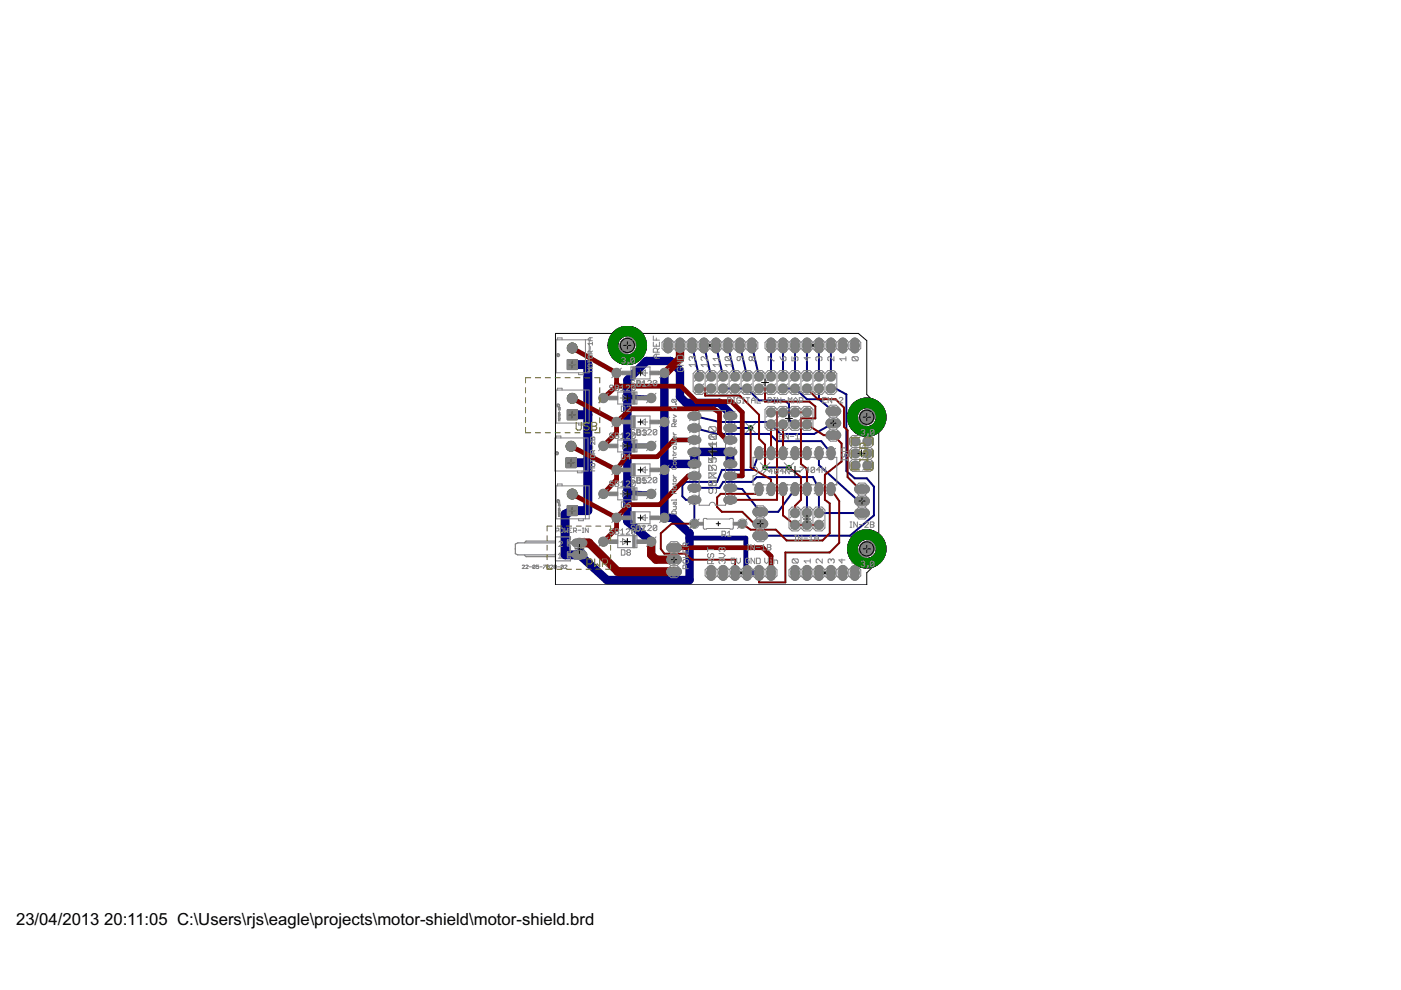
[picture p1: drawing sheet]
<svg xmlns="http://www.w3.org/2000/svg" width="297mm" height="210mm" viewBox="0 0 297 210" stroke-linecap="round" stroke-linejoin="round" font-family="sans-serif">
<defs><g id="words">
<g font-size="4">
<text x="3.4" y="196.1">23/04/2013</text>
<text x="22.1" y="196.1">20:11:05 C:\Users\rjs\eagle\projects\motor-shield\motor-shield.brd</text>
</g>
</g></defs>
<g fill="#808080" stroke="#808080" stroke-width=".21">
<path d="M150.3 120.1a.83 .83 0 0 1 1.3 .5v1.7a.82 .82 0 0 1-.8 .8 .82 .82 0 0 1-.8-.8v-1.7z"/>
<path d="M152.7 120.2a.82 .82 0 0 1 .8-.3 .82 .82 0 0 1 .6 .7v1.7a.82 .82 0 0 1-.8 .8 .82 .82 0 0 1-.8-.8v-1.7z"/>
<path d="M155.2 120.2a.82 .82 0 0 1 .9-.3 .82 .82 0 0 1 .6 .7v1.7a.82 .82 0 0 1-.8 .8 .82 .82 0 0 1-.9-.8v-1.7z"/>
<path d="M157.8 120.2a.82 .82 0 0 1 .8-.3 .82 .82 0 0 1 .6 .7v1.7a.82 .82 0 0 1-.8 .8 .82 .82 0 0 1-.8-.8v-1.7z"/>
<path d="M160.3 120.2a.82 .82 0 0 1 .9-.3 .82 .82 0 0 1 .6 .7v1.7a.82 .82 0 0 1-.9 .8 .82 .82 0 0 1-.8-.8v-1.7z"/>
<path d="M162.8 120.2a.82 .82 0 0 1 .9-.3 .82 .82 0 0 1 .6 .7v1.7a.82 .82 0 0 1-.8 .8 .82 .82 0 0 1-.8-.8v-1.7z"/>
<path d="M167.9 120.2a.82 .82 0 0 1 .9-.3 .82 .82 0 0 1 .6 .7v1.7a.82 .82 0 0 1-.8 .8 .82 .82 0 0 1-.9-.8v-1.7z"/>
<path d="M170.5 120.2a.82 .82 0 0 1 .8-.3 .82 .82 0 0 1 .6 .7v1.7a.82 .82 0 0 1-.8 .8 .82 .82 0 0 1-.8-.8v-1.7z"/>
<path d="M173 120.2a.82 .82 0 0 1 .9-.3 .82 .82 0 0 1 .6 .7v1.7a.82 .82 0 0 1-.9 .8 .82 .82 0 0 1-.8-.8v-1.7z"/>
<path d="M175.5 120.2a.82 .82 0 0 1 .9-.3 .82 .82 0 0 1 .6 .7v1.7a.82 .82 0 0 1-.8 .8 .82 .82 0 0 1-.8-.8v-1.7z"/>
<path d="M178.1 120.2a.82 .82 0 0 1 .8-.3 .82 .82 0 0 1 .6 .7v1.7a.82 .82 0 0 1-.8 .8 .82 .82 0 0 1-.8-.8v-1.7z"/>
<path d="M180.6 120.2a.82 .82 0 0 1 .9-.3 .82 .82 0 0 1 .6 .7v1.7a.82 .82 0 0 1-.9 .8 .82 .82 0 0 1-.8-.8v-1.7z"/>
<path d="M162.8 72a.82 .82 0 0 1 .9-.3 .82 .82 0 0 1 .6 .7v1.7a.82 .82 0 0 1-.8 .7 .82 .82 0 0 1-.8-.7v-1.7z"/>
<path d="M165.4 72a.82 .82 0 0 1 .8-.3 .82 .82 0 0 1 .6 .7v1.7a.82 .82 0 0 1-.8 .7 .82 .82 0 0 1-.8-.7v-1.7z"/>
<path d="M167.9 72a.82 .82 0 0 1 .9-.3 .82 .82 0 0 1 .6 .7v1.7a.82 .82 0 0 1-.8 .7 .82 .82 0 0 1-.9-.7v-1.7z"/>
<path d="M170.5 72a.82 .82 0 0 1 .8-.3 .82 .82 0 0 1 .6 .7v1.7a.82 .82 0 0 1-.8 .7 .82 .82 0 0 1-.8-.7v-1.7z"/>
<path d="M173 72a.82 .82 0 0 1 .9-.3 .82 .82 0 0 1 .6 .7v1.7a.82 .82 0 0 1-.9 .7 .82 .82 0 0 1-.8-.7v-1.7z"/>
<path d="M175.5 72a.82 .82 0 0 1 .9-.3 .82 .82 0 0 1 .6 .7v1.7a.82 .82 0 0 1-.8 .7 .82 .82 0 0 1-.8-.7v-1.7z"/>
<path d="M178.1 72a.82 .82 0 0 1 .8-.3 .82 .82 0 0 1 .6 .7v1.7a.82 .82 0 0 1-.8 .7 .82 .82 0 0 1-.8-.7v-1.7z"/>
<path d="M180.6 72a.82 .82 0 0 1 .9-.3 .82 .82 0 0 1 .6 .7v1.7a.82 .82 0 0 1-.9 .7 .82 .82 0 0 1-.8-.7v-1.7z"/>
<path d="M141 72a.82 .82 0 0 1 .8-.3 .82 .82 0 0 1 .7 .7v1.7a.82 .82 0 0 1-.9 .7 .82 .82 0 0 1-.8-.7v-1.7z"/>
<path d="M143.5 72a.82 .82 0 0 1 .9-.3 .82 .82 0 0 1 .6 .7v1.7a.82 .82 0 0 1-.8 .7 .82 .82 0 0 1-.8-.7v-1.7z"/>
<path d="M146.1 72a.82 .82 0 0 1 .8-.3 .82 .82 0 0 1 .6 .7v1.7a.82 .82 0 0 1-.8 .7 .82 .82 0 0 1-.8-.7v-1.7z"/>
<path d="M148.6 72a.82 .82 0 0 1 .9-.3 .82 .82 0 0 1 .6 .7v1.7a.82 .82 0 0 1-.8 .7 .82 .82 0 0 1-.9-.7v-1.7z"/>
<path d="M151.2 72a.82 .82 0 0 1 .8-.3 .82 .82 0 0 1 .6 .7v1.7a.82 .82 0 0 1-.8 .7 .82 .82 0 0 1-.8-.7v-1.7z"/>
<path d="M153.7 72a.82 .82 0 0 1 .8-.3 .82 .82 0 0 1 .7 .7v1.7a.82 .82 0 0 1-.9 .7 .82 .82 0 0 1-.8-.7v-1.7z"/>
<path d="M156.2 72a.82 .82 0 0 1 .9-.3 .82 .82 0 0 1 .6 .7v1.7a.82 .82 0 0 1-.8 .7 .82 .82 0 0 1-.8-.7v-1.7z"/>
<path d="M158.8 72a.82 .82 0 0 1 .8-.3 .82 .82 0 0 1 .6 .7v1.7a.82 .82 0 0 1-.8 .7 .82 .82 0 0 1-.8-.7v-1.7z"/>
<path d="M153.6 105.6l.5-.3h1.5a.72 .72 0 0 1 .6 .7 .72 .72 0 0 1-.6 .7h-1.5a.71 .71 0 0 1-.5-1.1z"/>
<path d="M153.6 103l.5-.3h1.5a.72 .72 0 0 1 .6 .8 .72 .72 0 0 1-.6 .7h-1.5a.71 .71 0 0 1-.5-1.2z"/>
<path d="M153.6 100.5l.5-.3h1.5a.72 .72 0 0 1 .6 .7 .72 .72 0 0 1-.6 .7h-1.5a.71 .71 0 0 1-.5-1.1z"/>
<path d="M153.6 97.9l.5-.2h1.5a.72 .72 0 0 1 .6 .7 .72 .72 0 0 1-.6 .7h-1.5a.71 .71 0 0 1-.5-1.2z"/>
<path d="M153.6 95.4l.5-.3h1.5a.72 .72 0 0 1 .6 .7 .72 .72 0 0 1-.6 .7h-1.5a.71 .71 0 0 1-.5-1.1z"/>
<path d="M153.6 92.9l.5-.3h1.5a.72 .72 0 0 1 .6 .7 .72 .72 0 0 1-.6 .7h-1.5a.71 .71 0 0 1-.5-1.1z"/>
<path d="M153.6 90.3l.5-.3h1.5a.72 .72 0 0 1 .6 .8 .72 .72 0 0 1-.6 .7h-1.5a.71 .71 0 0 1-.5-1.2z"/>
<path d="M153.6 87.8l.5-.3h1.5a.72 .72 0 0 1 .6 .7 .72 .72 0 0 1-.6 .7h-1.5a.71 .71 0 0 1-.5-1.1z"/>
<path d="M146.1 87.7l.4-.2h1.5a.72 .72 0 0 1 .6 .7 .72 .72 0 0 1-.6 .7h-1.5a.71 .71 0 0 1-.6-.5 .71 .71 0 0 1 .2-.7z"/>
<path d="M146.1 90.2l.4-.2h1.5a.72 .72 0 0 1 .6 .8 .72 .72 0 0 1-.6 .7h-1.5a.71 .71 0 0 1-.6-.6 .71 .71 0 0 1 .2-.7z"/>
<path d="M146.1 92.7l.4-.1h1.5a.72 .72 0 0 1 .6 .7 .72 .72 0 0 1-.6 .7h-1.5a.71 .71 0 0 1-.6-.5 .71 .71 0 0 1 .2-.8z"/>
<path d="M146.1 95.3l.4-.2h1.5a.72 .72 0 0 1 .6 .7 .72 .72 0 0 1-.6 .7h-1.5a.71 .71 0 0 1-.6-.5 .71 .71 0 0 1 .2-.7z"/>
<path d="M146.1 97.8l.4-.1h1.5a.72 .72 0 0 1 .6 .7 .72 .72 0 0 1-.6 .7h-1.5a.71 .71 0 0 1-.6-.5 .71 .71 0 0 1 .2-.8z"/>
<path d="M146.1 100.4l.4-.2h1.5a.72 .72 0 0 1 .6 .7 .72 .72 0 0 1-.6 .7h-1.5a.71 .71 0 0 1-.6-.5 .71 .71 0 0 1 .2-.7z"/>
<path d="M146.1 102.9l.4-.2h1.5a.72 .72 0 0 1 .6 .8 .72 .72 0 0 1-.6 .7h-1.5a.71 .71 0 0 1-.6-.6 .71 .71 0 0 1 .2-.7z"/>
<path d="M146.1 105.4l.4-.1h1.5a.72 .72 0 0 1 .6 .7 .72 .72 0 0 1-.6 .7h-1.5a.71 .71 0 0 1-.6-.5 .71 .71 0 0 1 .2-.8z"/>
<path d="M160.4 102.6a.71 .71 0 0 1 .7-.2 .71 .71 0 0 1 .5 .6v1.5a.72 .72 0 0 1-.7 .6 .72 .72 0 0 1-.7-.6v-1.5z"/>
<path d="M162.9 102.6a.71 .71 0 0 1 .8-.2 .71 .71 0 0 1 .5 .6v1.5a.72 .72 0 0 1-.7 .6 .72 .72 0 0 1-.7-.6v-1.5z"/>
<path d="M175.6 102.6a.71 .71 0 0 1 .8-.2 .71 .71 0 0 1 .5 .6v1.5a.72 .72 0 0 1-.7 .6 .72 .72 0 0 1-.7-.6v-1.5z"/>
<path d="M175.6 95a.71 .71 0 0 1 .8-.3 .71 .71 0 0 1 .5 .6v1.5a.72 .72 0 0 1-.7 .7 .72 .72 0 0 1-.7-.7v-1.5z"/>
<path d="M165.5 102.6a.71 .71 0 0 1 .7-.2 .71 .71 0 0 1 .5 .6v1.5a.72 .72 0 0 1-.7 .6 .72 .72 0 0 1-.7-.6v-1.5z"/>
<path d="M168 102.6a.71 .71 0 0 1 .7-.2 .71 .71 0 0 1 .6 .6v1.5a.72 .72 0 0 1-.7 .6 .72 .72 0 0 1-.7-.6v-1.5z"/>
<path d="M173.1 102.6a.71 .71 0 0 1 .7-.2 .71 .71 0 0 1 .5 .6v1.5a.72 .72 0 0 1-.7 .6 .72 .72 0 0 1-.7-.6v-1.5z"/>
<path d="M170.5 102.6a.71 .71 0 0 1 .8-.2 .71 .71 0 0 1 .5 .6v1.5a.72 .72 0 0 1-.7 .6 .72 .72 0 0 1-.7-.6v-1.5z"/>
<path d="M173.1 95a.71 .71 0 0 1 .7-.3 .71 .71 0 0 1 .5 .6v1.5a.72 .72 0 0 1-.7 .7 .72 .72 0 0 1-.7-.7v-1.5z"/>
<path d="M170.5 95a.71 .71 0 0 1 .8-.3 .71 .71 0 0 1 .5 .6v1.5a.72 .72 0 0 1-.7 .7 .72 .72 0 0 1-.7-.7v-1.5z"/>
<path d="M168 95a.71 .71 0 0 1 .7-.3 .71 .71 0 0 1 .6 .6v1.5a.72 .72 0 0 1-.7 .7 .72 .72 0 0 1-.7-.7v-1.5z"/>
<path d="M165.5 95a.71 .71 0 0 1 .7-.3 .71 .71 0 0 1 .5 .6v1.5a.72 .72 0 0 1-.7 .7 .72 .72 0 0 1-.7-.7v-1.5z"/>
<path d="M162.9 95a.71 .71 0 0 1 .8-.3 .71 .71 0 0 1 .5 .6v1.5a.72 .72 0 0 1-.7 .7 .72 .72 0 0 1-.7-.7v-1.5z"/>
<path d="M160.4 95a.71 .71 0 0 1 .7-.3 .71 .71 0 0 1 .5 .6v1.5a.72 .72 0 0 1-.7 .7 .72 .72 0 0 1-.7-.7v-1.5z"/>
<path d="M181.4 108.3l.5-.3h1.7a.82 .82 0 0 1 .7 .8 .82 .82 0 0 1-.7 .8h-1.7a.83 .83 0 0 1-.5-1.3z"/>
<path d="M181.4 105.7l.5-.3h1.7a.82 .82 0 0 1 .7 .8 .82 .82 0 0 1-.7 .9h-1.7a.83 .83 0 0 1-.5-1.4z"/>
<path d="M181.4 103.2l.5-.3h1.7a.82 .82 0 0 1 .7 .8 .82 .82 0 0 1-.7 .8h-1.7a.83 .83 0 0 1-.5-1.3z"/>
<path d="M159.8 113.1l.5-.3h1.8a.82 .82 0 0 1 .7 .8 .82 .82 0 0 1-.7 .8h-1.8a.83 .83 0 0 1-.5-1.3z"/>
<path d="M159.8 110.6l.5-.4h1.8a.82 .82 0 0 1 .7 .9 .82 .82 0 0 1-.7 .8h-1.8a.83 .83 0 0 1-.5-1.3z"/>
<path d="M159.8 108l.5-.3h1.8a.82 .82 0 0 1 .7 .8 .82 .82 0 0 1-.7 .8h-1.8a.83 .83 0 0 1-.5-1.3z"/>
<path d="M175.3 91.8l.5-.3h1.7a.82 .82 0 0 1 .8 .8 .82 .82 0 0 1-.8 .8h-1.7a.83 .83 0 0 1-.5-1.3z"/>
<path d="M175.3 89.2l.5-.3h1.7a.82 .82 0 0 1 .8 .8 .82 .82 0 0 1-.8 .9h-1.7a.83 .83 0 0 1-.5-1.4z"/>
<path d="M175.3 86.7l.5-.3h1.7a.82 .82 0 0 1 .8 .8 .82 .82 0 0 1-.8 .8h-1.7a.83 .83 0 0 1-.5-1.3z"/>
<path d="M141.5 115.6l.5-.3h1.8a.82 .82 0 0 1 .7 .8 .82 .82 0 0 1-.7 .8h-1.8a.83 .83 0 0 1-.5-1.3z"/>
<path d="M141.5 118.2l.5-.3h1.8a.82 .82 0 0 1 .7 .8 .82 .82 0 0 1-.7 .8h-1.8a.83 .83 0 0 1-.5-1.3z"/>
<path d="M141.5 120.7l.5-.3h1.8a.82 .82 0 0 1 .7 .8 .82 .82 0 0 1-.7 .8h-1.8a.83 .83 0 0 1-.5-1.3z"/>
<path d="M120.3 76.2h2.1v2.2h-2.1z"/>
<path d="M120 97h2.1v2.2h-2.1z"/>
<path d="M121.5 117.2l.5-.4h1.7a.82 .82 0 0 1 .7 .9 .82 .82 0 0 1-.7 .8h-1.7a.83 .83 0 0 1-.5-1.3z"/>
<path d="M121.5 114.6l.5-.3h1.7a.82 .82 0 0 1 .7 .8 .82 .82 0 0 1-.7 .8h-1.7a.83 .83 0 0 1-.5-1.3z"/>
<path d="M120.3 86.9h2.1v2.1h-2.1z"/>
<path d="M120.3 107.2h2.1v2.1h-2.1z"/>
<circle cx="171.1" cy="87.4" r=".87"/>
<circle cx="171.1" cy="90" r=".87"/>
<circle cx="168.6" cy="87.4" r=".87"/>
<circle cx="168.6" cy="90" r=".87"/>
<circle cx="166" cy="87.4" r=".87"/>
<circle cx="166" cy="90" r=".87"/>
<circle cx="163.5" cy="87.4" r=".87"/>
<circle cx="163.5" cy="90" r=".87"/>
<circle cx="157.4" cy="111" r=".78"/>
<circle cx="147.2" cy="111" r=".78"/>
<circle cx="173.6" cy="108.8" r=".87"/>
<circle cx="173.6" cy="111.3" r=".87"/>
<circle cx="171.1" cy="108.8" r=".87"/>
<circle cx="171.1" cy="111.3" r=".87"/>
<circle cx="168.6" cy="108.8" r=".87"/>
<circle cx="168.6" cy="111.3" r=".87"/>
<circle cx="176.2" cy="79.8" r=".87"/>
<circle cx="176.2" cy="82.4" r=".87"/>
<circle cx="173.6" cy="79.8" r=".87"/>
<circle cx="173.6" cy="82.4" r=".87"/>
<circle cx="171.1" cy="79.8" r=".87"/>
<circle cx="171.1" cy="82.4" r=".87"/>
<circle cx="168.6" cy="79.8" r=".87"/>
<circle cx="168.6" cy="82.4" r=".87"/>
<circle cx="166" cy="79.8" r=".87"/>
<circle cx="166" cy="82.4" r=".87"/>
<circle cx="163.5" cy="79.8" r=".87"/>
<circle cx="163.5" cy="82.4" r=".87"/>
<circle cx="160.9" cy="79.8" r=".87"/>
<circle cx="160.9" cy="82.4" r=".87"/>
<circle cx="158.4" cy="79.8" r=".87"/>
<circle cx="158.4" cy="82.4" r=".87"/>
<circle cx="155.9" cy="79.8" r=".87"/>
<circle cx="155.9" cy="82.4" r=".87"/>
<circle cx="153.3" cy="79.8" r=".87"/>
<circle cx="153.3" cy="82.4" r=".87"/>
<circle cx="150.8" cy="79.8" r=".87"/>
<circle cx="150.8" cy="82.4" r=".87"/>
<circle cx="148.2" cy="79.8" r=".87"/>
<circle cx="148.2" cy="82.4" r=".87"/>
<circle cx="181.4" cy="93.6" r=".87"/>
<circle cx="183.9" cy="93.6" r=".87"/>
<circle cx="181.4" cy="96.1" r=".87"/>
<circle cx="183.9" cy="96.1" r=".87"/>
<circle cx="181.4" cy="98.7" r=".87"/>
<circle cx="183.9" cy="98.7" r=".87"/>
</g>
<g fill="#808080" stroke="#808080" stroke-width=".21">
<circle cx="140.9" cy="79.1" r=".89"/>
<circle cx="130.7" cy="79.1" r=".89"/>
<circle cx="127.9" cy="84.4" r=".89"/>
<circle cx="138.1" cy="84.4" r=".89"/>
<circle cx="140.9" cy="89.5" r=".89"/>
<circle cx="130.7" cy="89.5" r=".89"/>
<circle cx="127.9" cy="94.6" r=".89"/>
<circle cx="138.1" cy="94.6" r=".89"/>
<circle cx="140.9" cy="99.6" r=".89"/>
<circle cx="130.7" cy="99.6" r=".89"/>
<circle cx="127.9" cy="104.7" r=".89"/>
<circle cx="138.1" cy="104.7" r=".89"/>
<circle cx="140.9" cy="109.8" r=".89"/>
<circle cx="130.7" cy="109.8" r=".89"/>
<circle cx="127.9" cy="114.9" r=".89"/>
<circle cx="138.1" cy="114.9" r=".89"/>
<circle cx="121.3" cy="73.8" r="1.06"/>
<circle cx="121.1" cy="94.6" r="1.06"/>
<circle cx="133" cy="73.2" r="1.55"/>
<circle cx="183.8" cy="88.5" r="1.55"/>
<circle cx="183.8" cy="116.4" r="1.55"/>
<circle cx="121.3" cy="84.5" r="1.06"/>
<circle cx="121.3" cy="104.8" r="1.06"/>
</g>
<g fill="#000080" stroke="#000080" stroke-width=".21">
<path d="M130.3 70.3a4.1 4.1 0 0 1 6.3 1 4.1 4.1 0 0 1-2.6 5.9 4.1 4.1 0 0 1-5.1-4h2.1a2.03 2.03 0 0 1 3-1.7 2.03 2.03 0 0 1 .2 3.4 2.03 2.03 0 0 1-3.2-1.3v-.4h-2.1a4 4 0 0 1 1.4-2.9z" fill-rule="evenodd"/>
<path d="M181 85.5a4.1 4.1 0 0 1 6.4 1 4.1 4.1 0 0 1-2.6 5.9 4.1 4.1 0 0 1-5.1-3.9h2a2.03 2.03 0 0 1 2.9-2 2.03 2.03 0 0 1 .4 3.5 2.03 2.03 0 0 1-3.2-1.2l-.1-.3h-2a4.2 4.2 0 0 1 1.3-3z" fill-rule="evenodd"/>
<path d="M181 113.4a4.1 4.1 0 0 1 6.4 1 4.1 4.1 0 0 1-2.6 5.9 4.1 4.1 0 0 1-5.1-3.9h2a2.03 2.03 0 0 1 2.9-2 2.03 2.03 0 0 1 .4 3.5 2.03 2.03 0 0 1-3.2-1.2l-.1-.3h-2a4.2 4.2 0 0 1 1.3-3z" fill-rule="evenodd"/>
<path d="M130.3 70.3a4.1 4.1 0 0 1 6.3 1 4.1 4.1 0 0 1-2.6 5.9 4.1 4.1 0 0 1-5.1-4h2.1a2.03 2.03 0 0 1 3-1.7 2.03 2.03 0 0 1 .2 3.4 2.03 2.03 0 0 1-3.2-1.3v-.4h-2.1a4 4 0 0 1 1.4-2.9z" fill-rule="evenodd"/>
<path d="M181 85.5a4.1 4.1 0 0 1 6.4 1 4.1 4.1 0 0 1-2.6 5.9 4.1 4.1 0 0 1-5.1-3.9h2a2.03 2.03 0 0 1 2.9-2 2.03 2.03 0 0 1 .4 3.5 2.03 2.03 0 0 1-3.2-1.2l-.1-.3h-2a4.2 4.2 0 0 1 1.3-3z" fill-rule="evenodd"/>
<path d="M181 113.4a4.1 4.1 0 0 1 6.4 1 4.1 4.1 0 0 1-2.6 5.9 4.1 4.1 0 0 1-5.1-3.9h2a2.03 2.03 0 0 1 2.9-2 2.03 2.03 0 0 1 .4 3.5 2.03 2.03 0 0 1-3.2-1.2l-.1-.3h-2a4.2 4.2 0 0 1 1.3-3z" fill-rule="evenodd"/>
</g>
<g fill="none" stroke="#000080" stroke-width=".42">
<path d="M146.7 73.2l1.5 6.6M149.2 73.2l1.6 6.6M151.8 73.2l1.5 6.6M154.3 73.2l1.6 6.6M156.9 73.2l1.5 6.6M159.4 73.2l1.5 6.6M163.5 73.2v6.6M166 73.2v6.6M168.6 73.2v6.6M171.1 73.2v6.6M173.6 73.2v6.6M176.2 73.2v6.6"/>
<path d="M147.2 90.7l4.8 1.3h11.2l1.5 1.5h9.4l2.1 2.6M147.2 88.2l5.3 1.3h10.2l.8 .5 2 2h7.1l4.1-2.3M153.3 82.4h5.1l2.5 2.5h5.4l1 .8v3.3l1.3 1M154.8 90.7h4.4M160.9 96.1l-1.2 3.5h-6.6l-1.1 2.6h-6.6l-.7 .7v2.3l.7 .8h1.8v5M162.2 99.1h5.1M166 82.4h2.6l2.5 2.2h2.5M173.6 82.4v2.2M173.6 96.1v2.5l7.9 7.1 1.3 .5M173.6 84.6l3.1 2.6M176.2 82.4h1l2.3 1.2v16.3l1.7 1.5h2.6l1.5 1.8v6.1l-5.1 4.3h-19M147.2 103.4h5.3l.8-1.2h6.1l1-1h12l1.2 2.5v5.1h9.2"/>
<path d="M154.8 103.4l2.6 .3 3.8 4.8h3.8l3.6-4.8M171.1 103.7v5.1"/>
</g>
<path d="M140.9 79.1v30.7h1.7l3.6 3.3v9.9h-17.5l-5.8-5.4M141.4 98.4h5.8v-2.6h7.6v2.6M154.8 87.7l-2.3-2.3h-7.1l-1.2-1.3v-5.5l-2.1-2.1h-5l-4.1 4.1v29.9l5.1 4.4" fill="none" stroke="#000080" stroke-width="1.8"/>
<path d="M133 94.3l.3 .3h4.8M133 84.1l5.1 .3M141.4 98.4l-.5 1.2M154.8 87.7v.5M133 104.5l5.1 .2M146.2 114.1h11.9v7.6l.3-.2h2.5" fill="none" stroke="#000080" stroke-width="1"/>
<path d="M121.3 77.3h3.3v31h-3.3l-1.5 .7v8.6h3.1M121.1 98.1h3.5M121.3 87.9h3.3M122.9 117.4h.5" fill="none" stroke="#000080" stroke-width="1.9"/>
<path d="M150.8 120.7v1.5" fill="none" stroke="#008000" stroke-width="1.5"/>
<circle cx="150.8" cy="121.5" r=".51" fill="#fff" stroke="#000" stroke-width=".21"/>
<path d="M153.3 120.7v1.5" fill="none" stroke="#008000" stroke-width="1.5"/>
<circle cx="153.3" cy="121.5" r=".51" fill="#fff" stroke="#000" stroke-width=".21"/>
<path d="M155.9 120.7v1.5" fill="none" stroke="#008000" stroke-width="1.5"/>
<circle cx="155.9" cy="121.5" r=".51" fill="#fff" stroke="#000" stroke-width=".21"/>
<path d="M158.4 120.7v1.5" fill="none" stroke="#008000" stroke-width="1.5"/>
<circle cx="158.4" cy="121.5" r=".51" fill="#fff" stroke="#000" stroke-width=".21"/>
<path d="M160.9 120.7v1.5" fill="none" stroke="#008000" stroke-width="1.5"/>
<circle cx="160.9" cy="121.5" r=".51" fill="#fff" stroke="#000" stroke-width=".21"/>
<path d="M163.5 120.7v1.5" fill="none" stroke="#008000" stroke-width="1.5"/>
<circle cx="163.5" cy="121.5" r=".51" fill="#fff" stroke="#000" stroke-width=".21"/>
<path d="M168.6 120.7v1.5" fill="none" stroke="#008000" stroke-width="1.5"/>
<circle cx="168.6" cy="121.5" r=".51" fill="#fff" stroke="#000" stroke-width=".21"/>
<path d="M171.1 120.7v1.5" fill="none" stroke="#008000" stroke-width="1.5"/>
<circle cx="171.1" cy="121.5" r=".51" fill="#fff" stroke="#000" stroke-width=".21"/>
<path d="M173.6 120.7v1.5" fill="none" stroke="#008000" stroke-width="1.5"/>
<circle cx="173.6" cy="121.5" r=".51" fill="#fff" stroke="#000" stroke-width=".21"/>
<path d="M176.2 120.7v1.5" fill="none" stroke="#008000" stroke-width="1.5"/>
<circle cx="176.2" cy="121.5" r=".51" fill="#fff" stroke="#000" stroke-width=".21"/>
<path d="M178.7 120.7v1.5" fill="none" stroke="#008000" stroke-width="1.5"/>
<circle cx="178.7" cy="121.5" r=".51" fill="#fff" stroke="#000" stroke-width=".21"/>
<path d="M181.2 120.7v1.5" fill="none" stroke="#008000" stroke-width="1.5"/>
<circle cx="181.2" cy="121.5" r=".51" fill="#fff" stroke="#000" stroke-width=".21"/>
<path d="M163.5 72.5v1.5" fill="none" stroke="#008000" stroke-width="1.5"/>
<circle cx="163.5" cy="73.2" r=".51" fill="#fff" stroke="#000" stroke-width=".21"/>
<path d="M166 72.5v1.5" fill="none" stroke="#008000" stroke-width="1.5"/>
<circle cx="166" cy="73.2" r=".51" fill="#fff" stroke="#000" stroke-width=".21"/>
<path d="M168.6 72.5v1.5" fill="none" stroke="#008000" stroke-width="1.5"/>
<circle cx="168.6" cy="73.2" r=".51" fill="#fff" stroke="#000" stroke-width=".21"/>
<path d="M171.1 72.5v1.5" fill="none" stroke="#008000" stroke-width="1.5"/>
<circle cx="171.1" cy="73.2" r=".51" fill="#fff" stroke="#000" stroke-width=".21"/>
<path d="M173.6 72.5v1.5" fill="none" stroke="#008000" stroke-width="1.5"/>
<circle cx="173.6" cy="73.2" r=".51" fill="#fff" stroke="#000" stroke-width=".21"/>
<path d="M176.2 72.5v1.5" fill="none" stroke="#008000" stroke-width="1.5"/>
<circle cx="176.2" cy="73.2" r=".51" fill="#fff" stroke="#000" stroke-width=".21"/>
<path d="M178.7 72.5v1.5" fill="none" stroke="#008000" stroke-width="1.5"/>
<circle cx="178.7" cy="73.2" r=".51" fill="#fff" stroke="#000" stroke-width=".21"/>
<path d="M181.2 72.5v1.5" fill="none" stroke="#008000" stroke-width="1.5"/>
<circle cx="181.2" cy="73.2" r=".51" fill="#fff" stroke="#000" stroke-width=".21"/>
<path d="M141.6 72.5v1.5" fill="none" stroke="#008000" stroke-width="1.5"/>
<circle cx="141.6" cy="73.2" r=".51" fill="#fff" stroke="#000" stroke-width=".21"/>
<path d="M144.2 72.5v1.5" fill="none" stroke="#008000" stroke-width="1.5"/>
<circle cx="144.2" cy="73.2" r=".51" fill="#fff" stroke="#000" stroke-width=".21"/>
<path d="M146.7 72.5v1.5" fill="none" stroke="#008000" stroke-width="1.5"/>
<circle cx="146.7" cy="73.2" r=".51" fill="#fff" stroke="#000" stroke-width=".21"/>
<path d="M149.2 72.5v1.5" fill="none" stroke="#008000" stroke-width="1.5"/>
<circle cx="149.2" cy="73.2" r=".51" fill="#fff" stroke="#000" stroke-width=".21"/>
<path d="M151.8 72.5v1.5" fill="none" stroke="#008000" stroke-width="1.5"/>
<circle cx="151.8" cy="73.2" r=".51" fill="#fff" stroke="#000" stroke-width=".21"/>
<path d="M154.3 72.5v1.5" fill="none" stroke="#008000" stroke-width="1.5"/>
<circle cx="154.3" cy="73.2" r=".51" fill="#fff" stroke="#000" stroke-width=".21"/>
<path d="M156.9 72.5v1.5" fill="none" stroke="#008000" stroke-width="1.5"/>
<circle cx="156.9" cy="73.2" r=".51" fill="#fff" stroke="#000" stroke-width=".21"/>
<path d="M159.4 72.5v1.5" fill="none" stroke="#008000" stroke-width="1.5"/>
<circle cx="159.4" cy="73.2" r=".51" fill="#fff" stroke="#000" stroke-width=".21"/>
<path d="M154.2 106h1.3" fill="none" stroke="#008000" stroke-width="1.3"/>
<circle cx="154.8" cy="106" r=".4" fill="#fff" stroke="#000" stroke-width=".21"/>
<path d="M154.2 103.4h1.3" fill="none" stroke="#008000" stroke-width="1.3"/>
<circle cx="154.8" cy="103.4" r=".4" fill="#fff" stroke="#000" stroke-width=".21"/>
<path d="M154.2 100.9h1.3" fill="none" stroke="#008000" stroke-width="1.3"/>
<circle cx="154.8" cy="100.9" r=".4" fill="#fff" stroke="#000" stroke-width=".21"/>
<path d="M154.2 98.4h1.3" fill="none" stroke="#008000" stroke-width="1.3"/>
<circle cx="154.8" cy="98.4" r=".4" fill="#fff" stroke="#000" stroke-width=".21"/>
<path d="M154.2 95.8h1.3" fill="none" stroke="#008000" stroke-width="1.3"/>
<circle cx="154.8" cy="95.8" r=".4" fill="#fff" stroke="#000" stroke-width=".21"/>
<path d="M154.2 93.3h1.3" fill="none" stroke="#008000" stroke-width="1.3"/>
<circle cx="154.8" cy="93.3" r=".4" fill="#fff" stroke="#000" stroke-width=".21"/>
<path d="M154.2 90.7h1.3" fill="none" stroke="#008000" stroke-width="1.3"/>
<circle cx="154.8" cy="90.7" r=".4" fill="#fff" stroke="#000" stroke-width=".21"/>
<path d="M154.2 88.2h1.3" fill="none" stroke="#008000" stroke-width="1.3"/>
<circle cx="154.8" cy="88.2" r=".4" fill="#fff" stroke="#000" stroke-width=".21"/>
<path d="M146.6 88.2h1.3" fill="none" stroke="#008000" stroke-width="1.3"/>
<circle cx="147.2" cy="88.2" r=".4" fill="#fff" stroke="#000" stroke-width=".21"/>
<path d="M146.6 90.7h1.3" fill="none" stroke="#008000" stroke-width="1.3"/>
<circle cx="147.2" cy="90.7" r=".4" fill="#fff" stroke="#000" stroke-width=".21"/>
<path d="M146.6 93.3h1.3" fill="none" stroke="#008000" stroke-width="1.3"/>
<circle cx="147.2" cy="93.3" r=".4" fill="#fff" stroke="#000" stroke-width=".21"/>
<path d="M146.6 95.8h1.3" fill="none" stroke="#008000" stroke-width="1.3"/>
<circle cx="147.2" cy="95.8" r=".4" fill="#fff" stroke="#000" stroke-width=".21"/>
<path d="M146.6 98.4h1.3" fill="none" stroke="#008000" stroke-width="1.3"/>
<circle cx="147.2" cy="98.4" r=".4" fill="#fff" stroke="#000" stroke-width=".21"/>
<path d="M146.6 100.9h1.3" fill="none" stroke="#008000" stroke-width="1.3"/>
<circle cx="147.2" cy="100.9" r=".4" fill="#fff" stroke="#000" stroke-width=".21"/>
<path d="M146.6 103.4h1.3" fill="none" stroke="#008000" stroke-width="1.3"/>
<circle cx="147.2" cy="103.4" r=".4" fill="#fff" stroke="#000" stroke-width=".21"/>
<path d="M146.6 106h1.3" fill="none" stroke="#008000" stroke-width="1.3"/>
<circle cx="147.2" cy="106" r=".4" fill="#fff" stroke="#000" stroke-width=".21"/>
<path d="M160.9 103v1.4" fill="none" stroke="#008000" stroke-width="1.3"/>
<circle cx="160.9" cy="103.7" r=".4" fill="#fff" stroke="#000" stroke-width=".21"/>
<path d="M163.5 103v1.4" fill="none" stroke="#008000" stroke-width="1.3"/>
<circle cx="163.5" cy="103.7" r=".4" fill="#fff" stroke="#000" stroke-width=".21"/>
<path d="M176.2 103v1.4" fill="none" stroke="#008000" stroke-width="1.3"/>
<circle cx="176.2" cy="103.7" r=".4" fill="#fff" stroke="#000" stroke-width=".21"/>
<path d="M176.2 95.4v1.3" fill="none" stroke="#008000" stroke-width="1.3"/>
<circle cx="176.2" cy="96.1" r=".4" fill="#fff" stroke="#000" stroke-width=".21"/>
<path d="M166 103v1.4" fill="none" stroke="#008000" stroke-width="1.3"/>
<circle cx="166" cy="103.7" r=".4" fill="#fff" stroke="#000" stroke-width=".21"/>
<path d="M168.6 103v1.4" fill="none" stroke="#008000" stroke-width="1.3"/>
<circle cx="168.6" cy="103.7" r=".4" fill="#fff" stroke="#000" stroke-width=".21"/>
<path d="M173.6 103v1.4" fill="none" stroke="#008000" stroke-width="1.3"/>
<circle cx="173.6" cy="103.7" r=".4" fill="#fff" stroke="#000" stroke-width=".21"/>
<path d="M171.1 103v1.4" fill="none" stroke="#008000" stroke-width="1.3"/>
<circle cx="171.1" cy="103.7" r=".4" fill="#fff" stroke="#000" stroke-width=".21"/>
<path d="M173.6 95.4v1.3" fill="none" stroke="#008000" stroke-width="1.3"/>
<circle cx="173.6" cy="96.1" r=".4" fill="#fff" stroke="#000" stroke-width=".21"/>
<path d="M171.1 95.4v1.3" fill="none" stroke="#008000" stroke-width="1.3"/>
<circle cx="171.1" cy="96.1" r=".4" fill="#fff" stroke="#000" stroke-width=".21"/>
<path d="M168.6 95.4v1.3" fill="none" stroke="#008000" stroke-width="1.3"/>
<circle cx="168.6" cy="96.1" r=".4" fill="#fff" stroke="#000" stroke-width=".21"/>
<path d="M166 95.4v1.3" fill="none" stroke="#008000" stroke-width="1.3"/>
<circle cx="166" cy="96.1" r=".4" fill="#fff" stroke="#000" stroke-width=".21"/>
<path d="M163.5 95.4v1.3" fill="none" stroke="#008000" stroke-width="1.3"/>
<circle cx="163.5" cy="96.1" r=".4" fill="#fff" stroke="#000" stroke-width=".21"/>
<path d="M160.9 95.4v1.3" fill="none" stroke="#008000" stroke-width="1.3"/>
<circle cx="160.9" cy="96.1" r=".4" fill="#fff" stroke="#000" stroke-width=".21"/>
<path d="M182 108.8h1.5" fill="none" stroke="#008000" stroke-width="1.5"/>
<circle cx="182.8" cy="108.8" r=".51" fill="#fff" stroke="#000" stroke-width=".21"/>
<path d="M182 106.2h1.5" fill="none" stroke="#008000" stroke-width="1.5"/>
<circle cx="182.8" cy="106.2" r=".51" fill="#fff" stroke="#000" stroke-width=".21"/>
<path d="M182 103.7h1.5" fill="none" stroke="#008000" stroke-width="1.5"/>
<circle cx="182.8" cy="103.7" r=".51" fill="#fff" stroke="#000" stroke-width=".21"/>
<path d="M160.4 113.6h1.5" fill="none" stroke="#008000" stroke-width="1.5"/>
<circle cx="161.2" cy="113.6" r=".51" fill="#fff" stroke="#000" stroke-width=".21"/>
<path d="M160.4 111h1.5" fill="none" stroke="#008000" stroke-width="1.5"/>
<circle cx="161.2" cy="111" r=".51" fill="#fff" stroke="#000" stroke-width=".21"/>
<path d="M160.4 108.5h1.5" fill="none" stroke="#008000" stroke-width="1.5"/>
<circle cx="161.2" cy="108.5" r=".51" fill="#fff" stroke="#000" stroke-width=".21"/>
<circle cx="171.1" cy="87.4" r=".83" fill="#008000" stroke="#008000" stroke-width=".21"/>
<circle cx="171.1" cy="87.4" r=".51" fill="#fff" stroke="#000" stroke-width=".21"/>
<circle cx="171.1" cy="90" r=".83" fill="#008000" stroke="#008000" stroke-width=".21"/>
<circle cx="171.1" cy="90" r=".51" fill="#fff" stroke="#000" stroke-width=".21"/>
<circle cx="168.6" cy="87.4" r=".83" fill="#008000" stroke="#008000" stroke-width=".21"/>
<circle cx="168.6" cy="87.4" r=".51" fill="#fff" stroke="#000" stroke-width=".21"/>
<circle cx="168.6" cy="90" r=".83" fill="#008000" stroke="#008000" stroke-width=".21"/>
<circle cx="168.6" cy="90" r=".51" fill="#fff" stroke="#000" stroke-width=".21"/>
<circle cx="166" cy="87.4" r=".83" fill="#008000" stroke="#008000" stroke-width=".21"/>
<circle cx="166" cy="87.4" r=".51" fill="#fff" stroke="#000" stroke-width=".21"/>
<circle cx="166" cy="90" r=".83" fill="#008000" stroke="#008000" stroke-width=".21"/>
<circle cx="166" cy="90" r=".51" fill="#fff" stroke="#000" stroke-width=".21"/>
<circle cx="163.5" cy="87.4" r=".83" fill="#008000" stroke="#008000" stroke-width=".21"/>
<circle cx="163.5" cy="87.4" r=".51" fill="#fff" stroke="#000" stroke-width=".21"/>
<circle cx="163.5" cy="90" r=".83" fill="#008000" stroke="#008000" stroke-width=".21"/>
<circle cx="163.5" cy="90" r=".51" fill="#fff" stroke="#000" stroke-width=".21"/>
<circle cx="157.4" cy="111" r=".71" fill="#008000" stroke="#008000" stroke-width=".21"/>
<circle cx="157.4" cy="111" r=".4" fill="#fff" stroke="#000" stroke-width=".21"/>
<circle cx="147.2" cy="111" r=".71" fill="#008000" stroke="#008000" stroke-width=".21"/>
<circle cx="147.2" cy="111" r=".4" fill="#fff" stroke="#000" stroke-width=".21"/>
<path d="M175.9 92.3h1.5" fill="none" stroke="#008000" stroke-width="1.5"/>
<circle cx="176.7" cy="92.3" r=".51" fill="#fff" stroke="#000" stroke-width=".21"/>
<path d="M175.9 89.7h1.5" fill="none" stroke="#008000" stroke-width="1.5"/>
<circle cx="176.7" cy="89.7" r=".51" fill="#fff" stroke="#000" stroke-width=".21"/>
<path d="M175.9 87.2h1.5" fill="none" stroke="#008000" stroke-width="1.5"/>
<circle cx="176.7" cy="87.2" r=".51" fill="#fff" stroke="#000" stroke-width=".21"/>
<circle cx="173.6" cy="108.8" r=".83" fill="#008000" stroke="#008000" stroke-width=".21"/>
<circle cx="173.6" cy="108.8" r=".51" fill="#fff" stroke="#000" stroke-width=".21"/>
<circle cx="173.6" cy="111.3" r=".83" fill="#008000" stroke="#008000" stroke-width=".21"/>
<circle cx="173.6" cy="111.3" r=".51" fill="#fff" stroke="#000" stroke-width=".21"/>
<circle cx="171.1" cy="108.8" r=".83" fill="#008000" stroke="#008000" stroke-width=".21"/>
<circle cx="171.1" cy="108.8" r=".51" fill="#fff" stroke="#000" stroke-width=".21"/>
<circle cx="171.1" cy="111.3" r=".83" fill="#008000" stroke="#008000" stroke-width=".21"/>
<circle cx="171.1" cy="111.3" r=".51" fill="#fff" stroke="#000" stroke-width=".21"/>
<circle cx="168.6" cy="108.8" r=".83" fill="#008000" stroke="#008000" stroke-width=".21"/>
<circle cx="168.6" cy="108.8" r=".51" fill="#fff" stroke="#000" stroke-width=".21"/>
<circle cx="168.6" cy="111.3" r=".83" fill="#008000" stroke="#008000" stroke-width=".21"/>
<circle cx="168.6" cy="111.3" r=".51" fill="#fff" stroke="#000" stroke-width=".21"/>
<path d="M142.1 116.1h1.6" fill="none" stroke="#008000" stroke-width="1.5"/>
<circle cx="142.9" cy="116.1" r=".51" fill="#fff" stroke="#000" stroke-width=".21"/>
<path d="M142.1 118.7h1.6" fill="none" stroke="#008000" stroke-width="1.5"/>
<circle cx="142.9" cy="118.7" r=".51" fill="#fff" stroke="#000" stroke-width=".21"/>
<path d="M142.1 121.2h1.6" fill="none" stroke="#008000" stroke-width="1.5"/>
<circle cx="142.9" cy="121.2" r=".51" fill="#fff" stroke="#000" stroke-width=".21"/>
<circle cx="140.9" cy="79.1" r=".85" fill="#008000" stroke="#008000" stroke-width=".21"/>
<circle cx="140.9" cy="79.1" r=".55" fill="#fff" stroke="#000" stroke-width=".21"/>
<circle cx="130.7" cy="79.1" r=".85" fill="#008000" stroke="#008000" stroke-width=".21"/>
<circle cx="130.7" cy="79.1" r=".55" fill="#fff" stroke="#000" stroke-width=".21"/>
<circle cx="127.9" cy="84.4" r=".85" fill="#008000" stroke="#008000" stroke-width=".21"/>
<circle cx="127.9" cy="84.4" r=".55" fill="#fff" stroke="#000" stroke-width=".21"/>
<circle cx="138.1" cy="84.4" r=".85" fill="#008000" stroke="#008000" stroke-width=".21"/>
<circle cx="138.1" cy="84.4" r=".55" fill="#fff" stroke="#000" stroke-width=".21"/>
<circle cx="140.9" cy="89.5" r=".85" fill="#008000" stroke="#008000" stroke-width=".21"/>
<circle cx="140.9" cy="89.5" r=".55" fill="#fff" stroke="#000" stroke-width=".21"/>
<circle cx="130.7" cy="89.5" r=".85" fill="#008000" stroke="#008000" stroke-width=".21"/>
<circle cx="130.7" cy="89.5" r=".55" fill="#fff" stroke="#000" stroke-width=".21"/>
<circle cx="127.9" cy="94.6" r=".85" fill="#008000" stroke="#008000" stroke-width=".21"/>
<circle cx="127.9" cy="94.6" r=".55" fill="#fff" stroke="#000" stroke-width=".21"/>
<circle cx="138.1" cy="94.6" r=".85" fill="#008000" stroke="#008000" stroke-width=".21"/>
<circle cx="138.1" cy="94.6" r=".55" fill="#fff" stroke="#000" stroke-width=".21"/>
<circle cx="140.9" cy="99.6" r=".85" fill="#008000" stroke="#008000" stroke-width=".21"/>
<circle cx="140.9" cy="99.6" r=".55" fill="#fff" stroke="#000" stroke-width=".21"/>
<circle cx="130.7" cy="99.6" r=".85" fill="#008000" stroke="#008000" stroke-width=".21"/>
<circle cx="130.7" cy="99.6" r=".55" fill="#fff" stroke="#000" stroke-width=".21"/>
<circle cx="127.9" cy="104.7" r=".85" fill="#008000" stroke="#008000" stroke-width=".21"/>
<circle cx="127.9" cy="104.7" r=".55" fill="#fff" stroke="#000" stroke-width=".21"/>
<circle cx="138.1" cy="104.7" r=".85" fill="#008000" stroke="#008000" stroke-width=".21"/>
<circle cx="138.1" cy="104.7" r=".55" fill="#fff" stroke="#000" stroke-width=".21"/>
<circle cx="140.9" cy="109.8" r=".85" fill="#008000" stroke="#008000" stroke-width=".21"/>
<circle cx="140.9" cy="109.8" r=".55" fill="#fff" stroke="#000" stroke-width=".21"/>
<circle cx="130.7" cy="109.8" r=".85" fill="#008000" stroke="#008000" stroke-width=".21"/>
<circle cx="130.7" cy="109.8" r=".55" fill="#fff" stroke="#000" stroke-width=".21"/>
<circle cx="127.9" cy="114.9" r=".85" fill="#008000" stroke="#008000" stroke-width=".21"/>
<circle cx="127.9" cy="114.9" r=".55" fill="#fff" stroke="#000" stroke-width=".21"/>
<circle cx="138.1" cy="114.9" r=".85" fill="#008000" stroke="#008000" stroke-width=".21"/>
<circle cx="138.1" cy="114.9" r=".55" fill="#fff" stroke="#000" stroke-width=".21"/>
<path d="M120.3 76.3h2v2h-2z" fill="#008000" stroke="#008000" stroke-width=".21"/>
<circle cx="121.3" cy="77.3" r=".59" fill="#fff" stroke="#000" stroke-width=".21"/>
<circle cx="121.3" cy="73.8" r="1.02" fill="#008000" stroke="#008000" stroke-width=".21"/>
<circle cx="121.3" cy="73.8" r=".59" fill="#fff" stroke="#000" stroke-width=".21"/>
<path d="M120.1 97.1h2v2h-2z" fill="#008000" stroke="#008000" stroke-width=".21"/>
<circle cx="121.1" cy="98.1" r=".59" fill="#fff" stroke="#000" stroke-width=".21"/>
<circle cx="121.1" cy="94.6" r="1.02" fill="#008000" stroke="#008000" stroke-width=".21"/>
<circle cx="121.1" cy="94.6" r=".59" fill="#fff" stroke="#000" stroke-width=".21"/>
<path d="M122.1 117.6h1.5" fill="none" stroke="#008000" stroke-width="1.5"/>
<circle cx="122.9" cy="117.6" r=".51" fill="#fff" stroke="#000" stroke-width=".21"/>
<path d="M122.1 115.1h1.5" fill="none" stroke="#008000" stroke-width="1.5"/>
<circle cx="122.9" cy="115.1" r=".51" fill="#fff" stroke="#000" stroke-width=".21"/>
<circle cx="176.2" cy="79.8" r=".83" fill="#008000" stroke="#008000" stroke-width=".21"/>
<circle cx="176.2" cy="79.8" r=".51" fill="#fff" stroke="#000" stroke-width=".21"/>
<circle cx="176.2" cy="82.4" r=".83" fill="#008000" stroke="#008000" stroke-width=".21"/>
<circle cx="176.2" cy="82.4" r=".51" fill="#fff" stroke="#000" stroke-width=".21"/>
<circle cx="173.6" cy="79.8" r=".83" fill="#008000" stroke="#008000" stroke-width=".21"/>
<circle cx="173.6" cy="79.8" r=".51" fill="#fff" stroke="#000" stroke-width=".21"/>
<circle cx="173.6" cy="82.4" r=".83" fill="#008000" stroke="#008000" stroke-width=".21"/>
<circle cx="173.6" cy="82.4" r=".51" fill="#fff" stroke="#000" stroke-width=".21"/>
<circle cx="171.1" cy="79.8" r=".83" fill="#008000" stroke="#008000" stroke-width=".21"/>
<circle cx="171.1" cy="79.8" r=".51" fill="#fff" stroke="#000" stroke-width=".21"/>
<circle cx="171.1" cy="82.4" r=".83" fill="#008000" stroke="#008000" stroke-width=".21"/>
<circle cx="171.1" cy="82.4" r=".51" fill="#fff" stroke="#000" stroke-width=".21"/>
<circle cx="168.6" cy="79.8" r=".83" fill="#008000" stroke="#008000" stroke-width=".21"/>
<circle cx="168.6" cy="79.8" r=".51" fill="#fff" stroke="#000" stroke-width=".21"/>
<circle cx="168.6" cy="82.4" r=".83" fill="#008000" stroke="#008000" stroke-width=".21"/>
<circle cx="168.6" cy="82.4" r=".51" fill="#fff" stroke="#000" stroke-width=".21"/>
<circle cx="166" cy="79.8" r=".83" fill="#008000" stroke="#008000" stroke-width=".21"/>
<circle cx="166" cy="79.8" r=".51" fill="#fff" stroke="#000" stroke-width=".21"/>
<circle cx="166" cy="82.4" r=".83" fill="#008000" stroke="#008000" stroke-width=".21"/>
<circle cx="166" cy="82.4" r=".51" fill="#fff" stroke="#000" stroke-width=".21"/>
<circle cx="163.5" cy="79.8" r=".83" fill="#008000" stroke="#008000" stroke-width=".21"/>
<circle cx="163.5" cy="79.8" r=".51" fill="#fff" stroke="#000" stroke-width=".21"/>
<circle cx="163.5" cy="82.4" r=".83" fill="#008000" stroke="#008000" stroke-width=".21"/>
<circle cx="163.5" cy="82.4" r=".51" fill="#fff" stroke="#000" stroke-width=".21"/>
<circle cx="160.9" cy="79.8" r=".83" fill="#008000" stroke="#008000" stroke-width=".21"/>
<circle cx="160.9" cy="79.8" r=".51" fill="#fff" stroke="#000" stroke-width=".21"/>
<circle cx="160.9" cy="82.4" r=".83" fill="#008000" stroke="#008000" stroke-width=".21"/>
<circle cx="160.9" cy="82.4" r=".51" fill="#fff" stroke="#000" stroke-width=".21"/>
<circle cx="158.4" cy="79.8" r=".83" fill="#008000" stroke="#008000" stroke-width=".21"/>
<circle cx="158.4" cy="79.8" r=".51" fill="#fff" stroke="#000" stroke-width=".21"/>
<circle cx="158.4" cy="82.4" r=".83" fill="#008000" stroke="#008000" stroke-width=".21"/>
<circle cx="158.4" cy="82.4" r=".51" fill="#fff" stroke="#000" stroke-width=".21"/>
<circle cx="155.9" cy="79.8" r=".83" fill="#008000" stroke="#008000" stroke-width=".21"/>
<circle cx="155.9" cy="79.8" r=".51" fill="#fff" stroke="#000" stroke-width=".21"/>
<circle cx="155.9" cy="82.4" r=".83" fill="#008000" stroke="#008000" stroke-width=".21"/>
<circle cx="155.9" cy="82.4" r=".51" fill="#fff" stroke="#000" stroke-width=".21"/>
<circle cx="153.3" cy="79.8" r=".83" fill="#008000" stroke="#008000" stroke-width=".21"/>
<circle cx="153.3" cy="79.8" r=".51" fill="#fff" stroke="#000" stroke-width=".21"/>
<circle cx="153.3" cy="82.4" r=".83" fill="#008000" stroke="#008000" stroke-width=".21"/>
<circle cx="153.3" cy="82.4" r=".51" fill="#fff" stroke="#000" stroke-width=".21"/>
<circle cx="150.8" cy="79.8" r=".83" fill="#008000" stroke="#008000" stroke-width=".21"/>
<circle cx="150.8" cy="79.8" r=".51" fill="#fff" stroke="#000" stroke-width=".21"/>
<circle cx="150.8" cy="82.4" r=".83" fill="#008000" stroke="#008000" stroke-width=".21"/>
<circle cx="150.8" cy="82.4" r=".51" fill="#fff" stroke="#000" stroke-width=".21"/>
<circle cx="148.2" cy="79.8" r=".83" fill="#008000" stroke="#008000" stroke-width=".21"/>
<circle cx="148.2" cy="79.8" r=".51" fill="#fff" stroke="#000" stroke-width=".21"/>
<circle cx="148.2" cy="82.4" r=".83" fill="#008000" stroke="#008000" stroke-width=".21"/>
<circle cx="148.2" cy="82.4" r=".51" fill="#fff" stroke="#000" stroke-width=".21"/>
<circle cx="181.4" cy="93.6" r=".83" fill="#008000" stroke="#008000" stroke-width=".21"/>
<circle cx="181.4" cy="93.6" r=".51" fill="#fff" stroke="#000" stroke-width=".21"/>
<circle cx="183.9" cy="93.6" r=".83" fill="#008000" stroke="#008000" stroke-width=".21"/>
<circle cx="183.9" cy="93.6" r=".51" fill="#fff" stroke="#000" stroke-width=".21"/>
<circle cx="181.4" cy="96.1" r=".83" fill="#008000" stroke="#008000" stroke-width=".21"/>
<circle cx="181.4" cy="96.1" r=".51" fill="#fff" stroke="#000" stroke-width=".21"/>
<circle cx="183.9" cy="96.1" r=".83" fill="#008000" stroke="#008000" stroke-width=".21"/>
<circle cx="183.9" cy="96.1" r=".51" fill="#fff" stroke="#000" stroke-width=".21"/>
<circle cx="181.4" cy="98.7" r=".83" fill="#008000" stroke="#008000" stroke-width=".21"/>
<circle cx="181.4" cy="98.7" r=".51" fill="#fff" stroke="#000" stroke-width=".21"/>
<circle cx="183.9" cy="98.7" r=".83" fill="#008000" stroke="#008000" stroke-width=".21"/>
<circle cx="183.9" cy="98.7" r=".51" fill="#fff" stroke="#000" stroke-width=".21"/>
<path d="M120.3 86.9h2v2.1h-2z" fill="#008000" stroke="#008000" stroke-width=".21"/>
<circle cx="121.3" cy="87.9" r=".59" fill="#fff" stroke="#000" stroke-width=".21"/>
<circle cx="121.3" cy="84.5" r="1.02" fill="#008000" stroke="#008000" stroke-width=".21"/>
<circle cx="121.3" cy="84.5" r=".59" fill="#fff" stroke="#000" stroke-width=".21"/>
<path d="M120.3 107.3h2v2h-2z" fill="#008000" stroke="#008000" stroke-width=".21"/>
<circle cx="121.3" cy="108.3" r=".59" fill="#fff" stroke="#000" stroke-width=".21"/>
<circle cx="121.3" cy="104.8" r="1.02" fill="#008000" stroke="#008000" stroke-width=".21"/>
<circle cx="121.3" cy="104.8" r=".59" fill="#fff" stroke="#000" stroke-width=".21"/>
<circle cx="159.2" cy="90.7" r=".44" fill="#008000" stroke="#008000" stroke-width=".21"/>
<circle cx="159.2" cy="90.7" r=".3" fill="#fff" stroke="#000" stroke-width=".21"/>
<circle cx="167.3" cy="99.1" r=".44" fill="#008000" stroke="#008000" stroke-width=".21"/>
<circle cx="167.3" cy="99.1" r=".3" fill="#fff" stroke="#000" stroke-width=".21"/>
<circle cx="162.2" cy="99.1" r=".44" fill="#008000" stroke="#008000" stroke-width=".21"/>
<circle cx="162.2" cy="99.1" r=".3" fill="#fff" stroke="#000" stroke-width=".21"/>
<g fill="none" stroke="#800000" stroke-width=".42">
<path d="M148.2 82.4h2.6M149.5 82.4v1.5h7.4l4 4v5.1l1.3 1.3v4.8M159.2 90.7v8.4l4.3 2.6v2M160.9 82.4h2.6M162.2 82.4v2.8h9.4l1.3 1v2.5h-3.1v9.7l1.3 1v4.3M163.5 90v6.1M163.5 87.4h7.6M164.7 87.4v18.6h-9.9M166 90v6.1M167.3 99.1l2.5 2.1v4.8l-1.2 1.3v1.5M171.1 90l3.5 2.3h2.1l1.7 1.7v3.9l-3.5 2.7v5.4l1 .7v6.4l-1.5 1.5h-7.6l-2.3-2.3h-5.3l-1.8-1.3M171.1 82.4l2.3 2.2h3.8l1.7 1.8v4.1l.8 .7v10l2.5 2.5h.6"/>
<path d="M147.2 111h-4.8l-2.3 2.1v3.3l.8 1h4.3l1.5 1.3h9.2v2.8M160.9 103.7l-.7 1h-7.4l-.8 .8v2l1.1 1h4.3l2.5 2.5h1.3M166 103.7v5.6l2.6 2h5M176.2 103.7l1.7 2.5v8.9l-2 2h-9.4v6.4h-5.6v-2"/>
</g>
<path d="M144.2 73.2v2.8l-3.1 3.1h-.2M124.9 115.1l6.1 6.1M138.1 114.9v2.7l1 1.1h3.8" fill="none" stroke="#800000" stroke-width="1.8"/>
<path d="M121.3 73.8l9.4 5.3v2.8l-2.8 2.5M121.1 94.6l9.6 5M121.3 84.5l9.4 5M130.7 89.5v2.3l-2.8 2.8M130.7 99.6v2.1l-2.8 3.1M130.7 81.4l.5 .5h13.2l3.3 3.3h7.4l2.3 2.2v13.5h-2.6M130.7 89.5l3.1-2.8h17.5l1.2 .7v4.4l1.6 1.5h.7M147.2 93.3h-4.3l-3.6 3.5h-6.5l-2.1 2.8M121.3 104.8l9.4 5M130.7 109.8v2.3l-2.8 2.8M142.9 116.1h18.8l1.8 1.8v3.6M147.2 100.9h-1.3l-6.1 6.1h-6.5l-2.6 2.8" fill="none" stroke="#800000" stroke-width="1"/>
<path d="M122.9 115.1h2M131 121.2h11.9" fill="none" stroke="#800000" stroke-width="1.9"/>
<path d="M150.8 120.7v1.5" fill="none" stroke="#008000" stroke-width="1.5"/>
<circle cx="150.8" cy="121.5" r=".51" fill="#fff" stroke="#000" stroke-width=".21"/>
<path d="M153.3 120.7v1.5" fill="none" stroke="#008000" stroke-width="1.5"/>
<circle cx="153.3" cy="121.5" r=".51" fill="#fff" stroke="#000" stroke-width=".21"/>
<path d="M155.9 120.7v1.5" fill="none" stroke="#008000" stroke-width="1.5"/>
<circle cx="155.9" cy="121.5" r=".51" fill="#fff" stroke="#000" stroke-width=".21"/>
<path d="M158.4 120.7v1.5" fill="none" stroke="#008000" stroke-width="1.5"/>
<circle cx="158.4" cy="121.5" r=".51" fill="#fff" stroke="#000" stroke-width=".21"/>
<path d="M160.9 120.7v1.5" fill="none" stroke="#008000" stroke-width="1.5"/>
<circle cx="160.9" cy="121.5" r=".51" fill="#fff" stroke="#000" stroke-width=".21"/>
<path d="M163.5 120.7v1.5" fill="none" stroke="#008000" stroke-width="1.5"/>
<circle cx="163.5" cy="121.5" r=".51" fill="#fff" stroke="#000" stroke-width=".21"/>
<path d="M168.6 120.7v1.5" fill="none" stroke="#008000" stroke-width="1.5"/>
<circle cx="168.6" cy="121.5" r=".51" fill="#fff" stroke="#000" stroke-width=".21"/>
<path d="M171.1 120.7v1.5" fill="none" stroke="#008000" stroke-width="1.5"/>
<circle cx="171.1" cy="121.5" r=".51" fill="#fff" stroke="#000" stroke-width=".21"/>
<path d="M173.6 120.7v1.5" fill="none" stroke="#008000" stroke-width="1.5"/>
<circle cx="173.6" cy="121.5" r=".51" fill="#fff" stroke="#000" stroke-width=".21"/>
<path d="M176.2 120.7v1.5" fill="none" stroke="#008000" stroke-width="1.5"/>
<circle cx="176.2" cy="121.5" r=".51" fill="#fff" stroke="#000" stroke-width=".21"/>
<path d="M178.7 120.7v1.5" fill="none" stroke="#008000" stroke-width="1.5"/>
<circle cx="178.7" cy="121.5" r=".51" fill="#fff" stroke="#000" stroke-width=".21"/>
<path d="M181.2 120.7v1.5" fill="none" stroke="#008000" stroke-width="1.5"/>
<circle cx="181.2" cy="121.5" r=".51" fill="#fff" stroke="#000" stroke-width=".21"/>
<path d="M163.5 72.5v1.5" fill="none" stroke="#008000" stroke-width="1.5"/>
<circle cx="163.5" cy="73.2" r=".51" fill="#fff" stroke="#000" stroke-width=".21"/>
<path d="M166 72.5v1.5" fill="none" stroke="#008000" stroke-width="1.5"/>
<circle cx="166" cy="73.2" r=".51" fill="#fff" stroke="#000" stroke-width=".21"/>
<path d="M168.6 72.5v1.5" fill="none" stroke="#008000" stroke-width="1.5"/>
<circle cx="168.6" cy="73.2" r=".51" fill="#fff" stroke="#000" stroke-width=".21"/>
<path d="M171.1 72.5v1.5" fill="none" stroke="#008000" stroke-width="1.5"/>
<circle cx="171.1" cy="73.2" r=".51" fill="#fff" stroke="#000" stroke-width=".21"/>
<path d="M173.6 72.5v1.5" fill="none" stroke="#008000" stroke-width="1.5"/>
<circle cx="173.6" cy="73.2" r=".51" fill="#fff" stroke="#000" stroke-width=".21"/>
<path d="M176.2 72.5v1.5" fill="none" stroke="#008000" stroke-width="1.5"/>
<circle cx="176.2" cy="73.2" r=".51" fill="#fff" stroke="#000" stroke-width=".21"/>
<path d="M178.7 72.5v1.5" fill="none" stroke="#008000" stroke-width="1.5"/>
<circle cx="178.7" cy="73.2" r=".51" fill="#fff" stroke="#000" stroke-width=".21"/>
<path d="M181.2 72.5v1.5" fill="none" stroke="#008000" stroke-width="1.5"/>
<circle cx="181.2" cy="73.2" r=".51" fill="#fff" stroke="#000" stroke-width=".21"/>
<path d="M141.6 72.5v1.5" fill="none" stroke="#008000" stroke-width="1.5"/>
<circle cx="141.6" cy="73.2" r=".51" fill="#fff" stroke="#000" stroke-width=".21"/>
<path d="M144.2 72.5v1.5" fill="none" stroke="#008000" stroke-width="1.5"/>
<circle cx="144.2" cy="73.2" r=".51" fill="#fff" stroke="#000" stroke-width=".21"/>
<path d="M146.7 72.5v1.5" fill="none" stroke="#008000" stroke-width="1.5"/>
<circle cx="146.7" cy="73.2" r=".51" fill="#fff" stroke="#000" stroke-width=".21"/>
<path d="M149.2 72.5v1.5" fill="none" stroke="#008000" stroke-width="1.5"/>
<circle cx="149.2" cy="73.2" r=".51" fill="#fff" stroke="#000" stroke-width=".21"/>
<path d="M151.8 72.5v1.5" fill="none" stroke="#008000" stroke-width="1.5"/>
<circle cx="151.8" cy="73.2" r=".51" fill="#fff" stroke="#000" stroke-width=".21"/>
<path d="M154.3 72.5v1.5" fill="none" stroke="#008000" stroke-width="1.5"/>
<circle cx="154.3" cy="73.2" r=".51" fill="#fff" stroke="#000" stroke-width=".21"/>
<path d="M156.9 72.5v1.5" fill="none" stroke="#008000" stroke-width="1.5"/>
<circle cx="156.9" cy="73.2" r=".51" fill="#fff" stroke="#000" stroke-width=".21"/>
<path d="M159.4 72.5v1.5" fill="none" stroke="#008000" stroke-width="1.5"/>
<circle cx="159.4" cy="73.2" r=".51" fill="#fff" stroke="#000" stroke-width=".21"/>
<path d="M154.2 106h1.3" fill="none" stroke="#008000" stroke-width="1.3"/>
<circle cx="154.8" cy="106" r=".4" fill="#fff" stroke="#000" stroke-width=".21"/>
<path d="M154.2 103.4h1.3" fill="none" stroke="#008000" stroke-width="1.3"/>
<circle cx="154.8" cy="103.4" r=".4" fill="#fff" stroke="#000" stroke-width=".21"/>
<path d="M154.2 100.9h1.3" fill="none" stroke="#008000" stroke-width="1.3"/>
<circle cx="154.8" cy="100.9" r=".4" fill="#fff" stroke="#000" stroke-width=".21"/>
<path d="M154.2 98.4h1.3" fill="none" stroke="#008000" stroke-width="1.3"/>
<circle cx="154.8" cy="98.4" r=".4" fill="#fff" stroke="#000" stroke-width=".21"/>
<path d="M154.2 95.8h1.3" fill="none" stroke="#008000" stroke-width="1.3"/>
<circle cx="154.8" cy="95.8" r=".4" fill="#fff" stroke="#000" stroke-width=".21"/>
<path d="M154.2 93.3h1.3" fill="none" stroke="#008000" stroke-width="1.3"/>
<circle cx="154.8" cy="93.3" r=".4" fill="#fff" stroke="#000" stroke-width=".21"/>
<path d="M154.2 90.7h1.3" fill="none" stroke="#008000" stroke-width="1.3"/>
<circle cx="154.8" cy="90.7" r=".4" fill="#fff" stroke="#000" stroke-width=".21"/>
<path d="M154.2 88.2h1.3" fill="none" stroke="#008000" stroke-width="1.3"/>
<circle cx="154.8" cy="88.2" r=".4" fill="#fff" stroke="#000" stroke-width=".21"/>
<path d="M146.6 88.2h1.3" fill="none" stroke="#008000" stroke-width="1.3"/>
<circle cx="147.2" cy="88.2" r=".4" fill="#fff" stroke="#000" stroke-width=".21"/>
<path d="M146.6 90.7h1.3" fill="none" stroke="#008000" stroke-width="1.3"/>
<circle cx="147.2" cy="90.7" r=".4" fill="#fff" stroke="#000" stroke-width=".21"/>
<path d="M146.6 93.3h1.3" fill="none" stroke="#008000" stroke-width="1.3"/>
<circle cx="147.2" cy="93.3" r=".4" fill="#fff" stroke="#000" stroke-width=".21"/>
<path d="M146.6 95.8h1.3" fill="none" stroke="#008000" stroke-width="1.3"/>
<circle cx="147.2" cy="95.8" r=".4" fill="#fff" stroke="#000" stroke-width=".21"/>
<path d="M146.6 98.4h1.3" fill="none" stroke="#008000" stroke-width="1.3"/>
<circle cx="147.2" cy="98.4" r=".4" fill="#fff" stroke="#000" stroke-width=".21"/>
<path d="M146.6 100.9h1.3" fill="none" stroke="#008000" stroke-width="1.3"/>
<circle cx="147.2" cy="100.9" r=".4" fill="#fff" stroke="#000" stroke-width=".21"/>
<path d="M146.6 103.4h1.3" fill="none" stroke="#008000" stroke-width="1.3"/>
<circle cx="147.2" cy="103.4" r=".4" fill="#fff" stroke="#000" stroke-width=".21"/>
<path d="M146.6 106h1.3" fill="none" stroke="#008000" stroke-width="1.3"/>
<circle cx="147.2" cy="106" r=".4" fill="#fff" stroke="#000" stroke-width=".21"/>
<path d="M160.9 103v1.4" fill="none" stroke="#008000" stroke-width="1.3"/>
<circle cx="160.9" cy="103.7" r=".4" fill="#fff" stroke="#000" stroke-width=".21"/>
<path d="M163.5 103v1.4" fill="none" stroke="#008000" stroke-width="1.3"/>
<circle cx="163.5" cy="103.7" r=".4" fill="#fff" stroke="#000" stroke-width=".21"/>
<path d="M176.2 103v1.4" fill="none" stroke="#008000" stroke-width="1.3"/>
<circle cx="176.2" cy="103.7" r=".4" fill="#fff" stroke="#000" stroke-width=".21"/>
<path d="M176.2 95.4v1.3" fill="none" stroke="#008000" stroke-width="1.3"/>
<circle cx="176.2" cy="96.1" r=".4" fill="#fff" stroke="#000" stroke-width=".21"/>
<path d="M166 103v1.4" fill="none" stroke="#008000" stroke-width="1.3"/>
<circle cx="166" cy="103.7" r=".4" fill="#fff" stroke="#000" stroke-width=".21"/>
<path d="M168.6 103v1.4" fill="none" stroke="#008000" stroke-width="1.3"/>
<circle cx="168.6" cy="103.7" r=".4" fill="#fff" stroke="#000" stroke-width=".21"/>
<path d="M173.6 103v1.4" fill="none" stroke="#008000" stroke-width="1.3"/>
<circle cx="173.6" cy="103.7" r=".4" fill="#fff" stroke="#000" stroke-width=".21"/>
<path d="M171.1 103v1.4" fill="none" stroke="#008000" stroke-width="1.3"/>
<circle cx="171.1" cy="103.7" r=".4" fill="#fff" stroke="#000" stroke-width=".21"/>
<path d="M173.6 95.4v1.3" fill="none" stroke="#008000" stroke-width="1.3"/>
<circle cx="173.6" cy="96.1" r=".4" fill="#fff" stroke="#000" stroke-width=".21"/>
<path d="M171.1 95.4v1.3" fill="none" stroke="#008000" stroke-width="1.3"/>
<circle cx="171.1" cy="96.1" r=".4" fill="#fff" stroke="#000" stroke-width=".21"/>
<path d="M168.6 95.4v1.3" fill="none" stroke="#008000" stroke-width="1.3"/>
<circle cx="168.6" cy="96.1" r=".4" fill="#fff" stroke="#000" stroke-width=".21"/>
<path d="M166 95.4v1.3" fill="none" stroke="#008000" stroke-width="1.3"/>
<circle cx="166" cy="96.1" r=".4" fill="#fff" stroke="#000" stroke-width=".21"/>
<path d="M163.5 95.4v1.3" fill="none" stroke="#008000" stroke-width="1.3"/>
<circle cx="163.5" cy="96.1" r=".4" fill="#fff" stroke="#000" stroke-width=".21"/>
<path d="M160.9 95.4v1.3" fill="none" stroke="#008000" stroke-width="1.3"/>
<circle cx="160.9" cy="96.1" r=".4" fill="#fff" stroke="#000" stroke-width=".21"/>
<path d="M182 108.8h1.5" fill="none" stroke="#008000" stroke-width="1.5"/>
<circle cx="182.8" cy="108.8" r=".51" fill="#fff" stroke="#000" stroke-width=".21"/>
<path d="M182 106.2h1.5" fill="none" stroke="#008000" stroke-width="1.5"/>
<circle cx="182.8" cy="106.2" r=".51" fill="#fff" stroke="#000" stroke-width=".21"/>
<path d="M182 103.7h1.5" fill="none" stroke="#008000" stroke-width="1.5"/>
<circle cx="182.8" cy="103.7" r=".51" fill="#fff" stroke="#000" stroke-width=".21"/>
<path d="M160.4 113.6h1.5" fill="none" stroke="#008000" stroke-width="1.5"/>
<circle cx="161.2" cy="113.6" r=".51" fill="#fff" stroke="#000" stroke-width=".21"/>
<path d="M160.4 111h1.5" fill="none" stroke="#008000" stroke-width="1.5"/>
<circle cx="161.2" cy="111" r=".51" fill="#fff" stroke="#000" stroke-width=".21"/>
<path d="M160.4 108.5h1.5" fill="none" stroke="#008000" stroke-width="1.5"/>
<circle cx="161.2" cy="108.5" r=".51" fill="#fff" stroke="#000" stroke-width=".21"/>
<circle cx="171.1" cy="87.4" r=".83" fill="#008000" stroke="#008000" stroke-width=".21"/>
<circle cx="171.1" cy="87.4" r=".51" fill="#fff" stroke="#000" stroke-width=".21"/>
<circle cx="171.1" cy="90" r=".83" fill="#008000" stroke="#008000" stroke-width=".21"/>
<circle cx="171.1" cy="90" r=".51" fill="#fff" stroke="#000" stroke-width=".21"/>
<circle cx="168.6" cy="87.4" r=".83" fill="#008000" stroke="#008000" stroke-width=".21"/>
<circle cx="168.6" cy="87.4" r=".51" fill="#fff" stroke="#000" stroke-width=".21"/>
<circle cx="168.6" cy="90" r=".83" fill="#008000" stroke="#008000" stroke-width=".21"/>
<circle cx="168.6" cy="90" r=".51" fill="#fff" stroke="#000" stroke-width=".21"/>
<circle cx="166" cy="87.4" r=".83" fill="#008000" stroke="#008000" stroke-width=".21"/>
<circle cx="166" cy="87.4" r=".51" fill="#fff" stroke="#000" stroke-width=".21"/>
<circle cx="166" cy="90" r=".83" fill="#008000" stroke="#008000" stroke-width=".21"/>
<circle cx="166" cy="90" r=".51" fill="#fff" stroke="#000" stroke-width=".21"/>
<circle cx="163.5" cy="87.4" r=".83" fill="#008000" stroke="#008000" stroke-width=".21"/>
<circle cx="163.5" cy="87.4" r=".51" fill="#fff" stroke="#000" stroke-width=".21"/>
<circle cx="163.5" cy="90" r=".83" fill="#008000" stroke="#008000" stroke-width=".21"/>
<circle cx="163.5" cy="90" r=".51" fill="#fff" stroke="#000" stroke-width=".21"/>
<circle cx="157.4" cy="111" r=".71" fill="#008000" stroke="#008000" stroke-width=".21"/>
<circle cx="157.4" cy="111" r=".4" fill="#fff" stroke="#000" stroke-width=".21"/>
<circle cx="147.2" cy="111" r=".71" fill="#008000" stroke="#008000" stroke-width=".21"/>
<circle cx="147.2" cy="111" r=".4" fill="#fff" stroke="#000" stroke-width=".21"/>
<path d="M175.9 92.3h1.5" fill="none" stroke="#008000" stroke-width="1.5"/>
<circle cx="176.7" cy="92.3" r=".51" fill="#fff" stroke="#000" stroke-width=".21"/>
<path d="M175.9 89.7h1.5" fill="none" stroke="#008000" stroke-width="1.5"/>
<circle cx="176.7" cy="89.7" r=".51" fill="#fff" stroke="#000" stroke-width=".21"/>
<path d="M175.9 87.2h1.5" fill="none" stroke="#008000" stroke-width="1.5"/>
<circle cx="176.7" cy="87.2" r=".51" fill="#fff" stroke="#000" stroke-width=".21"/>
<circle cx="173.6" cy="108.8" r=".83" fill="#008000" stroke="#008000" stroke-width=".21"/>
<circle cx="173.6" cy="108.8" r=".51" fill="#fff" stroke="#000" stroke-width=".21"/>
<circle cx="173.6" cy="111.3" r=".83" fill="#008000" stroke="#008000" stroke-width=".21"/>
<circle cx="173.6" cy="111.3" r=".51" fill="#fff" stroke="#000" stroke-width=".21"/>
<circle cx="171.1" cy="108.8" r=".83" fill="#008000" stroke="#008000" stroke-width=".21"/>
<circle cx="171.1" cy="108.8" r=".51" fill="#fff" stroke="#000" stroke-width=".21"/>
<circle cx="171.1" cy="111.3" r=".83" fill="#008000" stroke="#008000" stroke-width=".21"/>
<circle cx="171.1" cy="111.3" r=".51" fill="#fff" stroke="#000" stroke-width=".21"/>
<circle cx="168.6" cy="108.8" r=".83" fill="#008000" stroke="#008000" stroke-width=".21"/>
<circle cx="168.6" cy="108.8" r=".51" fill="#fff" stroke="#000" stroke-width=".21"/>
<circle cx="168.6" cy="111.3" r=".83" fill="#008000" stroke="#008000" stroke-width=".21"/>
<circle cx="168.6" cy="111.3" r=".51" fill="#fff" stroke="#000" stroke-width=".21"/>
<path d="M142.1 116.1h1.6" fill="none" stroke="#008000" stroke-width="1.5"/>
<circle cx="142.9" cy="116.1" r=".51" fill="#fff" stroke="#000" stroke-width=".21"/>
<path d="M142.1 118.7h1.6" fill="none" stroke="#008000" stroke-width="1.5"/>
<circle cx="142.9" cy="118.7" r=".51" fill="#fff" stroke="#000" stroke-width=".21"/>
<path d="M142.1 121.2h1.6" fill="none" stroke="#008000" stroke-width="1.5"/>
<circle cx="142.9" cy="121.2" r=".51" fill="#fff" stroke="#000" stroke-width=".21"/>
<circle cx="140.9" cy="79.1" r=".85" fill="#008000" stroke="#008000" stroke-width=".21"/>
<circle cx="140.9" cy="79.1" r=".55" fill="#fff" stroke="#000" stroke-width=".21"/>
<circle cx="130.7" cy="79.1" r=".85" fill="#008000" stroke="#008000" stroke-width=".21"/>
<circle cx="130.7" cy="79.1" r=".55" fill="#fff" stroke="#000" stroke-width=".21"/>
<circle cx="127.9" cy="84.4" r=".85" fill="#008000" stroke="#008000" stroke-width=".21"/>
<circle cx="127.9" cy="84.4" r=".55" fill="#fff" stroke="#000" stroke-width=".21"/>
<circle cx="138.1" cy="84.4" r=".85" fill="#008000" stroke="#008000" stroke-width=".21"/>
<circle cx="138.1" cy="84.4" r=".55" fill="#fff" stroke="#000" stroke-width=".21"/>
<circle cx="140.9" cy="89.5" r=".85" fill="#008000" stroke="#008000" stroke-width=".21"/>
<circle cx="140.9" cy="89.5" r=".55" fill="#fff" stroke="#000" stroke-width=".21"/>
<circle cx="130.7" cy="89.5" r=".85" fill="#008000" stroke="#008000" stroke-width=".21"/>
<circle cx="130.7" cy="89.5" r=".55" fill="#fff" stroke="#000" stroke-width=".21"/>
<circle cx="127.9" cy="94.6" r=".85" fill="#008000" stroke="#008000" stroke-width=".21"/>
<circle cx="127.9" cy="94.6" r=".55" fill="#fff" stroke="#000" stroke-width=".21"/>
<circle cx="138.1" cy="94.6" r=".85" fill="#008000" stroke="#008000" stroke-width=".21"/>
<circle cx="138.1" cy="94.6" r=".55" fill="#fff" stroke="#000" stroke-width=".21"/>
<circle cx="140.9" cy="99.6" r=".85" fill="#008000" stroke="#008000" stroke-width=".21"/>
<circle cx="140.9" cy="99.6" r=".55" fill="#fff" stroke="#000" stroke-width=".21"/>
<circle cx="130.7" cy="99.6" r=".85" fill="#008000" stroke="#008000" stroke-width=".21"/>
<circle cx="130.7" cy="99.6" r=".55" fill="#fff" stroke="#000" stroke-width=".21"/>
<circle cx="127.9" cy="104.7" r=".85" fill="#008000" stroke="#008000" stroke-width=".21"/>
<circle cx="127.9" cy="104.7" r=".55" fill="#fff" stroke="#000" stroke-width=".21"/>
<circle cx="138.1" cy="104.7" r=".85" fill="#008000" stroke="#008000" stroke-width=".21"/>
<circle cx="138.1" cy="104.7" r=".55" fill="#fff" stroke="#000" stroke-width=".21"/>
<circle cx="140.9" cy="109.8" r=".85" fill="#008000" stroke="#008000" stroke-width=".21"/>
<circle cx="140.9" cy="109.8" r=".55" fill="#fff" stroke="#000" stroke-width=".21"/>
<circle cx="130.7" cy="109.8" r=".85" fill="#008000" stroke="#008000" stroke-width=".21"/>
<circle cx="130.7" cy="109.8" r=".55" fill="#fff" stroke="#000" stroke-width=".21"/>
<circle cx="127.9" cy="114.9" r=".85" fill="#008000" stroke="#008000" stroke-width=".21"/>
<circle cx="127.9" cy="114.9" r=".55" fill="#fff" stroke="#000" stroke-width=".21"/>
<circle cx="138.1" cy="114.9" r=".85" fill="#008000" stroke="#008000" stroke-width=".21"/>
<circle cx="138.1" cy="114.9" r=".55" fill="#fff" stroke="#000" stroke-width=".21"/>
<path d="M120.3 76.3h2v2h-2z" fill="#008000" stroke="#008000" stroke-width=".21"/>
<circle cx="121.3" cy="77.3" r=".59" fill="#fff" stroke="#000" stroke-width=".21"/>
<circle cx="121.3" cy="73.8" r="1.02" fill="#008000" stroke="#008000" stroke-width=".21"/>
<circle cx="121.3" cy="73.8" r=".59" fill="#fff" stroke="#000" stroke-width=".21"/>
<path d="M120.1 97.1h2v2h-2z" fill="#008000" stroke="#008000" stroke-width=".21"/>
<circle cx="121.1" cy="98.1" r=".59" fill="#fff" stroke="#000" stroke-width=".21"/>
<circle cx="121.1" cy="94.6" r="1.02" fill="#008000" stroke="#008000" stroke-width=".21"/>
<circle cx="121.1" cy="94.6" r=".59" fill="#fff" stroke="#000" stroke-width=".21"/>
<path d="M122.1 117.6h1.5" fill="none" stroke="#008000" stroke-width="1.5"/>
<circle cx="122.9" cy="117.6" r=".51" fill="#fff" stroke="#000" stroke-width=".21"/>
<path d="M122.1 115.1h1.5" fill="none" stroke="#008000" stroke-width="1.5"/>
<circle cx="122.9" cy="115.1" r=".51" fill="#fff" stroke="#000" stroke-width=".21"/>
<circle cx="176.2" cy="79.8" r=".83" fill="#008000" stroke="#008000" stroke-width=".21"/>
<circle cx="176.2" cy="79.8" r=".51" fill="#fff" stroke="#000" stroke-width=".21"/>
<circle cx="176.2" cy="82.4" r=".83" fill="#008000" stroke="#008000" stroke-width=".21"/>
<circle cx="176.2" cy="82.4" r=".51" fill="#fff" stroke="#000" stroke-width=".21"/>
<circle cx="173.6" cy="79.8" r=".83" fill="#008000" stroke="#008000" stroke-width=".21"/>
<circle cx="173.6" cy="79.8" r=".51" fill="#fff" stroke="#000" stroke-width=".21"/>
<circle cx="173.6" cy="82.4" r=".83" fill="#008000" stroke="#008000" stroke-width=".21"/>
<circle cx="173.6" cy="82.4" r=".51" fill="#fff" stroke="#000" stroke-width=".21"/>
<circle cx="171.1" cy="79.8" r=".83" fill="#008000" stroke="#008000" stroke-width=".21"/>
<circle cx="171.1" cy="79.8" r=".51" fill="#fff" stroke="#000" stroke-width=".21"/>
<circle cx="171.1" cy="82.4" r=".83" fill="#008000" stroke="#008000" stroke-width=".21"/>
<circle cx="171.1" cy="82.4" r=".51" fill="#fff" stroke="#000" stroke-width=".21"/>
<circle cx="168.6" cy="79.8" r=".83" fill="#008000" stroke="#008000" stroke-width=".21"/>
<circle cx="168.6" cy="79.8" r=".51" fill="#fff" stroke="#000" stroke-width=".21"/>
<circle cx="168.6" cy="82.4" r=".83" fill="#008000" stroke="#008000" stroke-width=".21"/>
<circle cx="168.6" cy="82.4" r=".51" fill="#fff" stroke="#000" stroke-width=".21"/>
<circle cx="166" cy="79.8" r=".83" fill="#008000" stroke="#008000" stroke-width=".21"/>
<circle cx="166" cy="79.8" r=".51" fill="#fff" stroke="#000" stroke-width=".21"/>
<circle cx="166" cy="82.4" r=".83" fill="#008000" stroke="#008000" stroke-width=".21"/>
<circle cx="166" cy="82.4" r=".51" fill="#fff" stroke="#000" stroke-width=".21"/>
<circle cx="163.5" cy="79.8" r=".83" fill="#008000" stroke="#008000" stroke-width=".21"/>
<circle cx="163.5" cy="79.8" r=".51" fill="#fff" stroke="#000" stroke-width=".21"/>
<circle cx="163.5" cy="82.4" r=".83" fill="#008000" stroke="#008000" stroke-width=".21"/>
<circle cx="163.5" cy="82.4" r=".51" fill="#fff" stroke="#000" stroke-width=".21"/>
<circle cx="160.9" cy="79.8" r=".83" fill="#008000" stroke="#008000" stroke-width=".21"/>
<circle cx="160.9" cy="79.8" r=".51" fill="#fff" stroke="#000" stroke-width=".21"/>
<circle cx="160.9" cy="82.4" r=".83" fill="#008000" stroke="#008000" stroke-width=".21"/>
<circle cx="160.9" cy="82.4" r=".51" fill="#fff" stroke="#000" stroke-width=".21"/>
<circle cx="158.4" cy="79.8" r=".83" fill="#008000" stroke="#008000" stroke-width=".21"/>
<circle cx="158.4" cy="79.8" r=".51" fill="#fff" stroke="#000" stroke-width=".21"/>
<circle cx="158.4" cy="82.4" r=".83" fill="#008000" stroke="#008000" stroke-width=".21"/>
<circle cx="158.4" cy="82.4" r=".51" fill="#fff" stroke="#000" stroke-width=".21"/>
<circle cx="155.9" cy="79.8" r=".83" fill="#008000" stroke="#008000" stroke-width=".21"/>
<circle cx="155.9" cy="79.8" r=".51" fill="#fff" stroke="#000" stroke-width=".21"/>
<circle cx="155.9" cy="82.4" r=".83" fill="#008000" stroke="#008000" stroke-width=".21"/>
<circle cx="155.9" cy="82.4" r=".51" fill="#fff" stroke="#000" stroke-width=".21"/>
<circle cx="153.3" cy="79.8" r=".83" fill="#008000" stroke="#008000" stroke-width=".21"/>
<circle cx="153.3" cy="79.8" r=".51" fill="#fff" stroke="#000" stroke-width=".21"/>
<circle cx="153.3" cy="82.4" r=".83" fill="#008000" stroke="#008000" stroke-width=".21"/>
<circle cx="153.3" cy="82.4" r=".51" fill="#fff" stroke="#000" stroke-width=".21"/>
<circle cx="150.8" cy="79.8" r=".83" fill="#008000" stroke="#008000" stroke-width=".21"/>
<circle cx="150.8" cy="79.8" r=".51" fill="#fff" stroke="#000" stroke-width=".21"/>
<circle cx="150.8" cy="82.4" r=".83" fill="#008000" stroke="#008000" stroke-width=".21"/>
<circle cx="150.8" cy="82.4" r=".51" fill="#fff" stroke="#000" stroke-width=".21"/>
<circle cx="148.2" cy="79.8" r=".83" fill="#008000" stroke="#008000" stroke-width=".21"/>
<circle cx="148.2" cy="79.8" r=".51" fill="#fff" stroke="#000" stroke-width=".21"/>
<circle cx="148.2" cy="82.4" r=".83" fill="#008000" stroke="#008000" stroke-width=".21"/>
<circle cx="148.2" cy="82.4" r=".51" fill="#fff" stroke="#000" stroke-width=".21"/>
<circle cx="181.4" cy="93.6" r=".83" fill="#008000" stroke="#008000" stroke-width=".21"/>
<circle cx="181.4" cy="93.6" r=".51" fill="#fff" stroke="#000" stroke-width=".21"/>
<circle cx="183.9" cy="93.6" r=".83" fill="#008000" stroke="#008000" stroke-width=".21"/>
<circle cx="183.9" cy="93.6" r=".51" fill="#fff" stroke="#000" stroke-width=".21"/>
<circle cx="181.4" cy="96.1" r=".83" fill="#008000" stroke="#008000" stroke-width=".21"/>
<circle cx="181.4" cy="96.1" r=".51" fill="#fff" stroke="#000" stroke-width=".21"/>
<circle cx="183.9" cy="96.1" r=".83" fill="#008000" stroke="#008000" stroke-width=".21"/>
<circle cx="183.9" cy="96.1" r=".51" fill="#fff" stroke="#000" stroke-width=".21"/>
<circle cx="181.4" cy="98.7" r=".83" fill="#008000" stroke="#008000" stroke-width=".21"/>
<circle cx="181.4" cy="98.7" r=".51" fill="#fff" stroke="#000" stroke-width=".21"/>
<circle cx="183.9" cy="98.7" r=".83" fill="#008000" stroke="#008000" stroke-width=".21"/>
<circle cx="183.9" cy="98.7" r=".51" fill="#fff" stroke="#000" stroke-width=".21"/>
<path d="M120.3 86.9h2v2.1h-2z" fill="#008000" stroke="#008000" stroke-width=".21"/>
<circle cx="121.3" cy="87.9" r=".59" fill="#fff" stroke="#000" stroke-width=".21"/>
<circle cx="121.3" cy="84.5" r="1.02" fill="#008000" stroke="#008000" stroke-width=".21"/>
<circle cx="121.3" cy="84.5" r=".59" fill="#fff" stroke="#000" stroke-width=".21"/>
<path d="M120.3 107.3h2v2h-2z" fill="#008000" stroke="#008000" stroke-width=".21"/>
<circle cx="121.3" cy="108.3" r=".59" fill="#fff" stroke="#000" stroke-width=".21"/>
<circle cx="121.3" cy="104.8" r="1.02" fill="#008000" stroke="#008000" stroke-width=".21"/>
<circle cx="121.3" cy="104.8" r=".59" fill="#fff" stroke="#000" stroke-width=".21"/>
<circle cx="159.2" cy="90.7" r=".44" fill="#008000" stroke="#008000" stroke-width=".21"/>
<circle cx="159.2" cy="90.7" r=".3" fill="#fff" stroke="#000" stroke-width=".21"/>
<circle cx="167.3" cy="99.1" r=".44" fill="#008000" stroke="#008000" stroke-width=".21"/>
<circle cx="167.3" cy="99.1" r=".3" fill="#fff" stroke="#000" stroke-width=".21"/>
<circle cx="162.2" cy="99.1" r=".44" fill="#008000" stroke="#008000" stroke-width=".21"/>
<circle cx="162.2" cy="99.1" r=".3" fill="#fff" stroke="#000" stroke-width=".21"/>
<g fill="#800000" stroke="#800000" stroke-width=".21">
<path d="M130.3 70.3a4.1 4.1 0 0 1 6.3 1 4.1 4.1 0 0 1-2.6 5.9 4.1 4.1 0 0 1-5.1-4h2.1a2.03 2.03 0 0 1 3-1.7 2.03 2.03 0 0 1 .2 3.4 2.03 2.03 0 0 1-3.2-1.3v-.4h-2.1a4 4 0 0 1 1.4-2.9z" fill-rule="evenodd"/>
<path d="M181 85.5a4.1 4.1 0 0 1 6.4 1 4.1 4.1 0 0 1-2.6 5.9 4.1 4.1 0 0 1-5.1-3.9h2a2.03 2.03 0 0 1 2.9-2 2.03 2.03 0 0 1 .4 3.5 2.03 2.03 0 0 1-3.2-1.2l-.1-.3h-2a4.2 4.2 0 0 1 1.3-3z" fill-rule="evenodd"/>
<path d="M181 113.4a4.1 4.1 0 0 1 6.4 1 4.1 4.1 0 0 1-2.6 5.9 4.1 4.1 0 0 1-5.1-3.9h2a2.03 2.03 0 0 1 2.9-2 2.03 2.03 0 0 1 .4 3.5 2.03 2.03 0 0 1-3.2-1.2l-.1-.3h-2a4.2 4.2 0 0 1 1.3-3z" fill-rule="evenodd"/>
<path d="M130.3 70.3a4.1 4.1 0 0 1 6.3 1 4.1 4.1 0 0 1-2.6 5.9 4.1 4.1 0 0 1-5.1-4h2.1a2.03 2.03 0 0 1 3-1.7 2.03 2.03 0 0 1 .2 3.4 2.03 2.03 0 0 1-3.2-1.3v-.4h-2.1a4 4 0 0 1 1.4-2.9z" fill-rule="evenodd"/>
<path d="M181 85.5a4.1 4.1 0 0 1 6.4 1 4.1 4.1 0 0 1-2.6 5.9 4.1 4.1 0 0 1-5.1-3.9h2a2.03 2.03 0 0 1 2.9-2 2.03 2.03 0 0 1 .4 3.5 2.03 2.03 0 0 1-3.2-1.2l-.1-.3h-2a4.2 4.2 0 0 1 1.3-3z" fill-rule="evenodd"/>
<path d="M181 113.4a4.1 4.1 0 0 1 6.4 1 4.1 4.1 0 0 1-2.6 5.9 4.1 4.1 0 0 1-5.1-3.9h2a2.03 2.03 0 0 1 2.9-2 2.03 2.03 0 0 1 .4 3.5 2.03 2.03 0 0 1-3.2-1.2l-.1-.3h-2a4.2 4.2 0 0 1 1.3-3z" fill-rule="evenodd"/>
</g>
<g fill="#808080" stroke="#808080" stroke-width=".21">
<path d="M150.3 120.1a.83 .83 0 0 1 1.3 .5v1.7a.82 .82 0 0 1-.8 .8 .82 .82 0 0 1-.8-.8v-1.7z"/>
<path d="M152.7 120.2a.82 .82 0 0 1 .8-.3 .82 .82 0 0 1 .6 .7v1.7a.82 .82 0 0 1-.8 .8 .82 .82 0 0 1-.8-.8v-1.7z"/>
<path d="M155.2 120.2a.82 .82 0 0 1 .9-.3 .82 .82 0 0 1 .6 .7v1.7a.82 .82 0 0 1-.8 .8 .82 .82 0 0 1-.9-.8v-1.7z"/>
<path d="M157.8 120.2a.82 .82 0 0 1 .8-.3 .82 .82 0 0 1 .6 .7v1.7a.82 .82 0 0 1-.8 .8 .82 .82 0 0 1-.8-.8v-1.7z"/>
<path d="M160.3 120.2a.82 .82 0 0 1 .9-.3 .82 .82 0 0 1 .6 .7v1.7a.82 .82 0 0 1-.9 .8 .82 .82 0 0 1-.8-.8v-1.7z"/>
<path d="M162.8 120.2a.82 .82 0 0 1 .9-.3 .82 .82 0 0 1 .6 .7v1.7a.82 .82 0 0 1-.8 .8 .82 .82 0 0 1-.8-.8v-1.7z"/>
<path d="M167.9 120.2a.82 .82 0 0 1 .9-.3 .82 .82 0 0 1 .6 .7v1.7a.82 .82 0 0 1-.8 .8 .82 .82 0 0 1-.9-.8v-1.7z"/>
<path d="M170.5 120.2a.82 .82 0 0 1 .8-.3 .82 .82 0 0 1 .6 .7v1.7a.82 .82 0 0 1-.8 .8 .82 .82 0 0 1-.8-.8v-1.7z"/>
<path d="M173 120.2a.82 .82 0 0 1 .9-.3 .82 .82 0 0 1 .6 .7v1.7a.82 .82 0 0 1-.9 .8 .82 .82 0 0 1-.8-.8v-1.7z"/>
<path d="M175.5 120.2a.82 .82 0 0 1 .9-.3 .82 .82 0 0 1 .6 .7v1.7a.82 .82 0 0 1-.8 .8 .82 .82 0 0 1-.8-.8v-1.7z"/>
<path d="M178.1 120.2a.82 .82 0 0 1 .8-.3 .82 .82 0 0 1 .6 .7v1.7a.82 .82 0 0 1-.8 .8 .82 .82 0 0 1-.8-.8v-1.7z"/>
<path d="M180.6 120.2a.82 .82 0 0 1 .9-.3 .82 .82 0 0 1 .6 .7v1.7a.82 .82 0 0 1-.9 .8 .82 .82 0 0 1-.8-.8v-1.7z"/>
<path d="M162.8 72a.82 .82 0 0 1 .9-.3 .82 .82 0 0 1 .6 .7v1.7a.82 .82 0 0 1-.8 .7 .82 .82 0 0 1-.8-.7v-1.7z"/>
<path d="M165.4 72a.82 .82 0 0 1 .8-.3 .82 .82 0 0 1 .6 .7v1.7a.82 .82 0 0 1-.8 .7 .82 .82 0 0 1-.8-.7v-1.7z"/>
<path d="M167.9 72a.82 .82 0 0 1 .9-.3 .82 .82 0 0 1 .6 .7v1.7a.82 .82 0 0 1-.8 .7 .82 .82 0 0 1-.9-.7v-1.7z"/>
<path d="M170.5 72a.82 .82 0 0 1 .8-.3 .82 .82 0 0 1 .6 .7v1.7a.82 .82 0 0 1-.8 .7 .82 .82 0 0 1-.8-.7v-1.7z"/>
<path d="M173 72a.82 .82 0 0 1 .9-.3 .82 .82 0 0 1 .6 .7v1.7a.82 .82 0 0 1-.9 .7 .82 .82 0 0 1-.8-.7v-1.7z"/>
<path d="M175.5 72a.82 .82 0 0 1 .9-.3 .82 .82 0 0 1 .6 .7v1.7a.82 .82 0 0 1-.8 .7 .82 .82 0 0 1-.8-.7v-1.7z"/>
<path d="M178.1 72a.82 .82 0 0 1 .8-.3 .82 .82 0 0 1 .6 .7v1.7a.82 .82 0 0 1-.8 .7 .82 .82 0 0 1-.8-.7v-1.7z"/>
<path d="M180.6 72a.82 .82 0 0 1 .9-.3 .82 .82 0 0 1 .6 .7v1.7a.82 .82 0 0 1-.9 .7 .82 .82 0 0 1-.8-.7v-1.7z"/>
<path d="M141 72a.82 .82 0 0 1 .8-.3 .82 .82 0 0 1 .7 .7v1.7a.82 .82 0 0 1-.9 .7 .82 .82 0 0 1-.8-.7v-1.7z"/>
<path d="M143.5 72a.82 .82 0 0 1 .9-.3 .82 .82 0 0 1 .6 .7v1.7a.82 .82 0 0 1-.8 .7 .82 .82 0 0 1-.8-.7v-1.7z"/>
<path d="M146.1 72a.82 .82 0 0 1 .8-.3 .82 .82 0 0 1 .6 .7v1.7a.82 .82 0 0 1-.8 .7 .82 .82 0 0 1-.8-.7v-1.7z"/>
<path d="M148.6 72a.82 .82 0 0 1 .9-.3 .82 .82 0 0 1 .6 .7v1.7a.82 .82 0 0 1-.8 .7 .82 .82 0 0 1-.9-.7v-1.7z"/>
<path d="M151.2 72a.82 .82 0 0 1 .8-.3 .82 .82 0 0 1 .6 .7v1.7a.82 .82 0 0 1-.8 .7 .82 .82 0 0 1-.8-.7v-1.7z"/>
<path d="M153.7 72a.82 .82 0 0 1 .8-.3 .82 .82 0 0 1 .7 .7v1.7a.82 .82 0 0 1-.9 .7 .82 .82 0 0 1-.8-.7v-1.7z"/>
<path d="M156.2 72a.82 .82 0 0 1 .9-.3 .82 .82 0 0 1 .6 .7v1.7a.82 .82 0 0 1-.8 .7 .82 .82 0 0 1-.8-.7v-1.7z"/>
<path d="M158.8 72a.82 .82 0 0 1 .8-.3 .82 .82 0 0 1 .6 .7v1.7a.82 .82 0 0 1-.8 .7 .82 .82 0 0 1-.8-.7v-1.7z"/>
<path d="M153.6 105.6l.5-.3h1.5a.72 .72 0 0 1 .6 .7 .72 .72 0 0 1-.6 .7h-1.5a.71 .71 0 0 1-.5-1.1z"/>
<path d="M153.6 103l.5-.3h1.5a.72 .72 0 0 1 .6 .8 .72 .72 0 0 1-.6 .7h-1.5a.71 .71 0 0 1-.5-1.2z"/>
<path d="M153.6 100.5l.5-.3h1.5a.72 .72 0 0 1 .6 .7 .72 .72 0 0 1-.6 .7h-1.5a.71 .71 0 0 1-.5-1.1z"/>
<path d="M153.6 97.9l.5-.2h1.5a.72 .72 0 0 1 .6 .7 .72 .72 0 0 1-.6 .7h-1.5a.71 .71 0 0 1-.5-1.2z"/>
<path d="M153.6 95.4l.5-.3h1.5a.72 .72 0 0 1 .6 .7 .72 .72 0 0 1-.6 .7h-1.5a.71 .71 0 0 1-.5-1.1z"/>
<path d="M153.6 92.9l.5-.3h1.5a.72 .72 0 0 1 .6 .7 .72 .72 0 0 1-.6 .7h-1.5a.71 .71 0 0 1-.5-1.1z"/>
<path d="M153.6 90.3l.5-.3h1.5a.72 .72 0 0 1 .6 .8 .72 .72 0 0 1-.6 .7h-1.5a.71 .71 0 0 1-.5-1.2z"/>
<path d="M153.6 87.8l.5-.3h1.5a.72 .72 0 0 1 .6 .7 .72 .72 0 0 1-.6 .7h-1.5a.71 .71 0 0 1-.5-1.1z"/>
<path d="M146.1 87.7l.4-.2h1.5a.72 .72 0 0 1 .6 .7 .72 .72 0 0 1-.6 .7h-1.5a.71 .71 0 0 1-.6-.5 .71 .71 0 0 1 .2-.7z"/>
<path d="M146.1 90.2l.4-.2h1.5a.72 .72 0 0 1 .6 .8 .72 .72 0 0 1-.6 .7h-1.5a.71 .71 0 0 1-.6-.6 .71 .71 0 0 1 .2-.7z"/>
<path d="M146.1 92.7l.4-.1h1.5a.72 .72 0 0 1 .6 .7 .72 .72 0 0 1-.6 .7h-1.5a.71 .71 0 0 1-.6-.5 .71 .71 0 0 1 .2-.8z"/>
<path d="M146.1 95.3l.4-.2h1.5a.72 .72 0 0 1 .6 .7 .72 .72 0 0 1-.6 .7h-1.5a.71 .71 0 0 1-.6-.5 .71 .71 0 0 1 .2-.7z"/>
<path d="M146.1 97.8l.4-.1h1.5a.72 .72 0 0 1 .6 .7 .72 .72 0 0 1-.6 .7h-1.5a.71 .71 0 0 1-.6-.5 .71 .71 0 0 1 .2-.8z"/>
<path d="M146.1 100.4l.4-.2h1.5a.72 .72 0 0 1 .6 .7 .72 .72 0 0 1-.6 .7h-1.5a.71 .71 0 0 1-.6-.5 .71 .71 0 0 1 .2-.7z"/>
<path d="M146.1 102.9l.4-.2h1.5a.72 .72 0 0 1 .6 .8 .72 .72 0 0 1-.6 .7h-1.5a.71 .71 0 0 1-.6-.6 .71 .71 0 0 1 .2-.7z"/>
<path d="M146.1 105.4l.4-.1h1.5a.72 .72 0 0 1 .6 .7 .72 .72 0 0 1-.6 .7h-1.5a.71 .71 0 0 1-.6-.5 .71 .71 0 0 1 .2-.8z"/>
<path d="M160.4 102.6a.71 .71 0 0 1 .7-.2 .71 .71 0 0 1 .5 .6v1.5a.72 .72 0 0 1-.7 .6 .72 .72 0 0 1-.7-.6v-1.5z"/>
<path d="M162.9 102.6a.71 .71 0 0 1 .8-.2 .71 .71 0 0 1 .5 .6v1.5a.72 .72 0 0 1-.7 .6 .72 .72 0 0 1-.7-.6v-1.5z"/>
<path d="M175.6 102.6a.71 .71 0 0 1 .8-.2 .71 .71 0 0 1 .5 .6v1.5a.72 .72 0 0 1-.7 .6 .72 .72 0 0 1-.7-.6v-1.5z"/>
<path d="M175.6 95a.71 .71 0 0 1 .8-.3 .71 .71 0 0 1 .5 .6v1.5a.72 .72 0 0 1-.7 .7 .72 .72 0 0 1-.7-.7v-1.5z"/>
<path d="M165.5 102.6a.71 .71 0 0 1 .7-.2 .71 .71 0 0 1 .5 .6v1.5a.72 .72 0 0 1-.7 .6 .72 .72 0 0 1-.7-.6v-1.5z"/>
<path d="M168 102.6a.71 .71 0 0 1 .7-.2 .71 .71 0 0 1 .6 .6v1.5a.72 .72 0 0 1-.7 .6 .72 .72 0 0 1-.7-.6v-1.5z"/>
<path d="M173.1 102.6a.71 .71 0 0 1 .7-.2 .71 .71 0 0 1 .5 .6v1.5a.72 .72 0 0 1-.7 .6 .72 .72 0 0 1-.7-.6v-1.5z"/>
<path d="M170.5 102.6a.71 .71 0 0 1 .8-.2 .71 .71 0 0 1 .5 .6v1.5a.72 .72 0 0 1-.7 .6 .72 .72 0 0 1-.7-.6v-1.5z"/>
<path d="M173.1 95a.71 .71 0 0 1 .7-.3 .71 .71 0 0 1 .5 .6v1.5a.72 .72 0 0 1-.7 .7 .72 .72 0 0 1-.7-.7v-1.5z"/>
<path d="M170.5 95a.71 .71 0 0 1 .8-.3 .71 .71 0 0 1 .5 .6v1.5a.72 .72 0 0 1-.7 .7 .72 .72 0 0 1-.7-.7v-1.5z"/>
<path d="M168 95a.71 .71 0 0 1 .7-.3 .71 .71 0 0 1 .6 .6v1.5a.72 .72 0 0 1-.7 .7 .72 .72 0 0 1-.7-.7v-1.5z"/>
<path d="M165.5 95a.71 .71 0 0 1 .7-.3 .71 .71 0 0 1 .5 .6v1.5a.72 .72 0 0 1-.7 .7 .72 .72 0 0 1-.7-.7v-1.5z"/>
<path d="M162.9 95a.71 .71 0 0 1 .8-.3 .71 .71 0 0 1 .5 .6v1.5a.72 .72 0 0 1-.7 .7 .72 .72 0 0 1-.7-.7v-1.5z"/>
<path d="M160.4 95a.71 .71 0 0 1 .7-.3 .71 .71 0 0 1 .5 .6v1.5a.72 .72 0 0 1-.7 .7 .72 .72 0 0 1-.7-.7v-1.5z"/>
<path d="M181.4 108.3l.5-.3h1.7a.82 .82 0 0 1 .7 .8 .82 .82 0 0 1-.7 .8h-1.7a.83 .83 0 0 1-.5-1.3z"/>
<path d="M181.4 105.7l.5-.3h1.7a.82 .82 0 0 1 .7 .8 .82 .82 0 0 1-.7 .9h-1.7a.83 .83 0 0 1-.5-1.4z"/>
<path d="M181.4 103.2l.5-.3h1.7a.82 .82 0 0 1 .7 .8 .82 .82 0 0 1-.7 .8h-1.7a.83 .83 0 0 1-.5-1.3z"/>
<path d="M159.8 113.1l.5-.3h1.8a.82 .82 0 0 1 .7 .8 .82 .82 0 0 1-.7 .8h-1.8a.83 .83 0 0 1-.5-1.3z"/>
<path d="M159.8 110.6l.5-.4h1.8a.82 .82 0 0 1 .7 .9 .82 .82 0 0 1-.7 .8h-1.8a.83 .83 0 0 1-.5-1.3z"/>
<path d="M159.8 108l.5-.3h1.8a.82 .82 0 0 1 .7 .8 .82 .82 0 0 1-.7 .8h-1.8a.83 .83 0 0 1-.5-1.3z"/>
<path d="M175.3 91.8l.5-.3h1.7a.82 .82 0 0 1 .8 .8 .82 .82 0 0 1-.8 .8h-1.7a.83 .83 0 0 1-.5-1.3z"/>
<path d="M175.3 89.2l.5-.3h1.7a.82 .82 0 0 1 .8 .8 .82 .82 0 0 1-.8 .9h-1.7a.83 .83 0 0 1-.5-1.4z"/>
<path d="M175.3 86.7l.5-.3h1.7a.82 .82 0 0 1 .8 .8 .82 .82 0 0 1-.8 .8h-1.7a.83 .83 0 0 1-.5-1.3z"/>
<path d="M141.5 115.6l.5-.3h1.8a.82 .82 0 0 1 .7 .8 .82 .82 0 0 1-.7 .8h-1.8a.83 .83 0 0 1-.5-1.3z"/>
<path d="M141.5 118.2l.5-.3h1.8a.82 .82 0 0 1 .7 .8 .82 .82 0 0 1-.7 .8h-1.8a.83 .83 0 0 1-.5-1.3z"/>
<path d="M141.5 120.7l.5-.3h1.8a.82 .82 0 0 1 .7 .8 .82 .82 0 0 1-.7 .8h-1.8a.83 .83 0 0 1-.5-1.3z"/>
<path d="M120.3 76.2h2.1v2.2h-2.1z"/>
<path d="M120 97h2.1v2.2h-2.1z"/>
<path d="M121.5 117.2l.5-.4h1.7a.82 .82 0 0 1 .7 .9 .82 .82 0 0 1-.7 .8h-1.7a.83 .83 0 0 1-.5-1.3z"/>
<path d="M121.5 114.6l.5-.3h1.7a.82 .82 0 0 1 .7 .8 .82 .82 0 0 1-.7 .8h-1.7a.83 .83 0 0 1-.5-1.3z"/>
<path d="M120.3 86.9h2.1v2.1h-2.1z"/>
<path d="M120.3 107.2h2.1v2.1h-2.1z"/>
<path d="M148.3 110.7h.8v.6h-.8z"/>
<path d="M155.5 110.7h.8v.6h-.8z"/>
<path d="M134.2 77.8h.5v2.5h-.5z"/>
<path d="M137.8 78.7h1.9v.8h-1.9z"/>
<path d="M131.9 78.7h1.9v.8h-1.9z"/>
<path d="M134.2 83.1h.5v2.6h-.5z"/>
<path d="M129.1 84h1.9v.8h-1.9z"/>
<path d="M135 84h1.9v.8h-1.9z"/>
<path d="M134.2 88.2h.5v2.5h-.5z"/>
<path d="M137.8 89.1h1.9v.8h-1.9z"/>
<path d="M131.9 89.1h1.9v.8h-1.9z"/>
<path d="M134.2 93.3h.5v2.5h-.5z"/>
<path d="M129.1 94.2h1.9v.7h-1.9z"/>
<path d="M135 94.2h1.9v.7h-1.9z"/>
<path d="M134.2 98.4h.5v2.5h-.5z"/>
<path d="M137.8 99.3h1.9v.7h-1.9z"/>
<path d="M131.9 99.3h1.9v.7h-1.9z"/>
<path d="M134.2 103.4h.5v2.6h-.5z"/>
<path d="M129.1 104.3h1.9v.8h-1.9z"/>
<path d="M135 104.3h1.9v.8h-1.9z"/>
<path d="M134.2 108.5h.5v2.6h-.5z"/>
<path d="M137.8 109.4h1.9v.8h-1.9z"/>
<path d="M131.9 109.4h1.9v.8h-1.9z"/>
<path d="M134.2 113.6h.5v2.5h-.5z"/>
<path d="M129.1 114.5h1.9v.7h-1.9z"/>
<path d="M135 114.5h1.9v.7h-1.9z"/>
<path d="M160.7 121.2h.5v.5h-.5z"/>
<path d="M158.1 121.2h.5v.5h-.5z"/>
<path d="M155.6 121.2h.5v.5h-.5z"/>
<path d="M153.1 121.2h.5v.5h-.5z"/>
<path d="M150.5 121.2h.5v.5h-.5z"/>
<path d="M163.2 121.2h.5v.5h-.5z"/>
<path d="M178.4 121.2h.5v.5h-.5z"/>
<path d="M175.9 121.2h.5v.5h-.5z"/>
<path d="M173.4 121.2h.5v.5h-.5z"/>
<path d="M170.8 121.2h.5v.5h-.5z"/>
<path d="M168.3 121.2h.5v.5h-.5z"/>
<path d="M181 121.2h.5v.5h-.5z"/>
<path d="M178.4 73h.5v.5h-.5z"/>
<path d="M175.9 73h.5v.5h-.5z"/>
<path d="M173.4 73h.5v.5h-.5z"/>
<path d="M170.8 73h.5v.5h-.5z"/>
<path d="M168.3 73h.5v.5h-.5z"/>
<path d="M165.8 73h.5v.5h-.5z"/>
<path d="M163.2 73h.5v.5h-.5z"/>
<path d="M181 73h.5v.5h-.5z"/>
<path d="M156.6 73h.5v.5h-.5z"/>
<path d="M154.1 73h.5v.5h-.5z"/>
<path d="M151.5 73h.5v.5h-.5z"/>
<path d="M149 73h.5v.5h-.5z"/>
<path d="M146.5 73h.5v.5h-.5z"/>
<path d="M143.9 73h.5v.5h-.5z"/>
<path d="M141.4 73h.5v.5h-.5z"/>
<path d="M159.2 73h.5v.5h-.5z"/>
<path d="M182.5 106h.5v.5h-.5z"/>
<path d="M182.5 108.5h.5v.5h-.5z"/>
<path d="M182.5 103.4h.5v.5h-.5z"/>
<path d="M160.9 110.8h.5v.5h-.5z"/>
<path d="M160.9 113.3h.5v.5h-.5z"/>
<path d="M160.9 108.3h.5v.5h-.5z"/>
<path d="M170.8 87.2h.5v.5h-.5z"/>
<path d="M170.8 89.7h.5v.5h-.5z"/>
<path d="M168.3 89.7h.5v.5h-.5z"/>
<path d="M168.3 87.2h.5v.5h-.5z"/>
<path d="M165.8 89.7h.5v.5h-.5z"/>
<path d="M165.8 87.2h.5v.5h-.5z"/>
<path d="M163.2 89.7h.5v.5h-.5z"/>
<path d="M163.2 87.2h.5v.5h-.5z"/>
<path d="M176.4 89.5h.5v.5h-.5z"/>
<path d="M176.4 92h.5v.5h-.5z"/>
<path d="M176.4 86.9h.5v.5h-.5z"/>
<path d="M173.4 108.5h.5v.5h-.5z"/>
<path d="M173.4 111h.5v.5h-.5z"/>
<path d="M170.8 111h.5v.5h-.5z"/>
<path d="M170.8 108.5h.5v.5h-.5z"/>
<path d="M168.3 111h.5v.5h-.5z"/>
<path d="M168.3 108.5h.5v.5h-.5z"/>
<path d="M142.6 118.4h.6v.5h-.6z"/>
<path d="M142.6 115.9h.6v.5h-.6z"/>
<path d="M142.6 120.9h.6v.6h-.6z"/>
<path d="M122.6 117.4h.5v.5h-.5z"/>
<path d="M122.6 114.9h.5v.5h-.5z"/>
<path d="M120.3 117.4h2.3v.5h-2.3z"/>
<path d="M120.3 114.9h2.3v.5h-2.3z"/>
<path d="M175.9 79.6h.5v.5h-.5z"/>
<path d="M175.9 82.1h.5v.5h-.5z"/>
<path d="M173.4 82.1h.5v.5h-.5z"/>
<path d="M173.4 79.6h.5v.5h-.5z"/>
<path d="M170.8 82.1h.5v.5h-.5z"/>
<path d="M170.8 79.6h.5v.5h-.5z"/>
<path d="M168.3 82.1h.5v.5h-.5z"/>
<path d="M165.8 82.1h.5v.5h-.5z"/>
<path d="M163.2 82.1h.5v.5h-.5z"/>
<path d="M168.3 79.6h.5v.5h-.5z"/>
<path d="M165.8 79.6h.5v.5h-.5z"/>
<path d="M163.2 79.6h.5v.5h-.5z"/>
<path d="M160.7 82.1h.5v.5h-.5z"/>
<path d="M160.7 79.6h.5v.5h-.5z"/>
<path d="M158.1 82.1h.5v.5h-.5z"/>
<path d="M158.1 79.6h.5v.5h-.5z"/>
<path d="M155.6 82.1h.5v.5h-.5z"/>
<path d="M155.6 79.6h.5v.5h-.5z"/>
<path d="M153.1 82.1h.5v.5h-.5z"/>
<path d="M153.1 79.6h.5v.5h-.5z"/>
<path d="M150.5 82.1h.5v.5h-.5z"/>
<path d="M150.5 79.6h.5v.5h-.5z"/>
<path d="M148 82.1h.5v.5h-.5z"/>
<path d="M148 79.6h.5v.5h-.5z"/>
<path d="M181.1 93.3h.5v.6h-.5z"/>
<path d="M183.7 93.3h.5v.6h-.5z"/>
<path d="M183.7 95.9h.5v.5h-.5z"/>
<path d="M181.1 95.9h.5v.5h-.5z"/>
<path d="M183.7 98.4h.5v.5h-.5z"/>
<path d="M181.1 98.4h.5v.5h-.5z"/>
<circle cx="171.1" cy="87.4" r=".87"/>
<circle cx="171.1" cy="90" r=".87"/>
<circle cx="168.6" cy="87.4" r=".87"/>
<circle cx="168.6" cy="90" r=".87"/>
<circle cx="166" cy="87.4" r=".87"/>
<circle cx="166" cy="90" r=".87"/>
<circle cx="163.5" cy="87.4" r=".87"/>
<circle cx="163.5" cy="90" r=".87"/>
<circle cx="157.4" cy="111" r=".78"/>
<circle cx="147.2" cy="111" r=".78"/>
<circle cx="173.6" cy="108.8" r=".87"/>
<circle cx="173.6" cy="111.3" r=".87"/>
<circle cx="171.1" cy="108.8" r=".87"/>
<circle cx="171.1" cy="111.3" r=".87"/>
<circle cx="168.6" cy="108.8" r=".87"/>
<circle cx="168.6" cy="111.3" r=".87"/>
<circle cx="176.2" cy="79.8" r=".87"/>
<circle cx="176.2" cy="82.4" r=".87"/>
<circle cx="173.6" cy="79.8" r=".87"/>
<circle cx="173.6" cy="82.4" r=".87"/>
<circle cx="171.1" cy="79.8" r=".87"/>
<circle cx="171.1" cy="82.4" r=".87"/>
<circle cx="168.6" cy="79.8" r=".87"/>
<circle cx="168.6" cy="82.4" r=".87"/>
<circle cx="166" cy="79.8" r=".87"/>
<circle cx="166" cy="82.4" r=".87"/>
<circle cx="163.5" cy="79.8" r=".87"/>
<circle cx="163.5" cy="82.4" r=".87"/>
<circle cx="160.9" cy="79.8" r=".87"/>
<circle cx="160.9" cy="82.4" r=".87"/>
<circle cx="158.4" cy="79.8" r=".87"/>
<circle cx="158.4" cy="82.4" r=".87"/>
<circle cx="155.9" cy="79.8" r=".87"/>
<circle cx="155.9" cy="82.4" r=".87"/>
<circle cx="153.3" cy="79.8" r=".87"/>
<circle cx="153.3" cy="82.4" r=".87"/>
<circle cx="150.8" cy="79.8" r=".87"/>
<circle cx="150.8" cy="82.4" r=".87"/>
<circle cx="148.2" cy="79.8" r=".87"/>
<circle cx="148.2" cy="82.4" r=".87"/>
<circle cx="181.4" cy="93.6" r=".87"/>
<circle cx="183.9" cy="93.6" r=".87"/>
<circle cx="181.4" cy="96.1" r=".87"/>
<circle cx="183.9" cy="96.1" r=".87"/>
<circle cx="181.4" cy="98.7" r=".87"/>
<circle cx="183.9" cy="98.7" r=".87"/>
</g>
<g fill="#808080" stroke="#808080" stroke-width=".21">
<path d="M118 75.1a.35 .35 0 0 1 .6 0 .35 .35 0 0 1-.1 .5 .35 .35 0 0 1-.5-.3h.1a.22 .22 0 0 1 .3-.2 .22 .22 0 0 1 .1 .4 .22 .22 0 0 1-.4-.1z" fill-rule="evenodd"/>
<path d="M117.8 95.9a.35 .35 0 0 1 .5 0 .35 .35 0 0 1-.1 .5 .35 .35 0 0 1-.5-.3l.2-.1a.22 .22 0 0 1 .3-.1 .22 .22 0 0 1 .1 .3 .22 .22 0 0 1-.3 .1l-.3-.2z" fill-rule="evenodd"/>
<path d="M129.6 73.2h2.5l.3 .7 .6 .2v2.5a3.4 3.4 0 0 1-3.4-3.4z" fill-rule="evenodd"/>
<path d="M133 69.8a3.4 3.4 0 0 1 3.4 3.4h-2.5l-.3-.6-.6-.3z" fill-rule="evenodd"/>
<path d="M132.2 72.6a.99 .99 0 0 1 1.6 .1 .99 .99 0 0 1-.5 1.5 .99 .99 0 0 1-1.3-1h.5a.53 .53 0 0 1 .7-.5 .53 .53 0 0 1 .2 .9 .53 .53 0 0 1-.9-.2v-.2h-.5z" fill-rule="evenodd"/>
<path d="M180.4 88.5h2.5l.2 .6 .7 .3v2.5a3.4 3.4 0 0 1-3.4-3.4z" fill-rule="evenodd"/>
<path d="M183.8 85.1a3.4 3.4 0 0 1 3.4 3.4h-2.5l-.3-.7-.6-.3z" fill-rule="evenodd"/>
<path d="M183 87.9a.98 .98 0 0 1 1.6 0 .98 .98 0 0 1-.5 1.5 .98 .98 0 0 1-1.3-.9h.4a.53 .53 0 0 1 .7-.6 .53 .53 0 0 1 .3 .9 .53 .53 0 0 1-.9-.2l-.1-.1h-.4z" fill-rule="evenodd"/>
<path d="M180.4 116.4h2.5l.2 .6 .7 .3v2.5a3.4 3.4 0 0 1-3.4-3.4z" fill-rule="evenodd"/>
<path d="M183.8 113a3.4 3.4 0 0 1 3.4 3.4h-2.5l-.3-.7-.6-.2z" fill-rule="evenodd"/>
<path d="M183 115.8a.98 .98 0 0 1 1.6 0 .98 .98 0 0 1-.5 1.5 .98 .98 0 0 1-1.3-.9h.4a.53 .53 0 0 1 .7-.6 .53 .53 0 0 1 .3 .9 .53 .53 0 0 1-.9-.2l-.1-.1h-.4z" fill-rule="evenodd"/>
<path d="M118 85.8a.35 .35 0 0 1 .6-.1 .35 .35 0 0 1-.1 .6 .35 .35 0 0 1-.5-.3h.1a.22 .22 0 0 1 .3-.2 .22 .22 0 0 1 .1 .3 .22 .22 0 0 1-.4 0z" fill-rule="evenodd"/>
<path d="M118 106.1a.35 .35 0 0 1 .6-.1 .35 .35 0 0 1-.1 .6 .35 .35 0 0 1-.5-.3h.1a.22 .22 0 0 1 .3-.2 .22 .22 0 0 1 .1 .3 .22 .22 0 0 1-.4 0z" fill-rule="evenodd"/>
<circle cx="140.9" cy="79.1" r=".89"/>
<circle cx="130.7" cy="79.1" r=".89"/>
<circle cx="127.9" cy="84.4" r=".89"/>
<circle cx="138.1" cy="84.4" r=".89"/>
<circle cx="140.9" cy="89.5" r=".89"/>
<circle cx="130.7" cy="89.5" r=".89"/>
<circle cx="127.9" cy="94.6" r=".89"/>
<circle cx="138.1" cy="94.6" r=".89"/>
<circle cx="140.9" cy="99.6" r=".89"/>
<circle cx="130.7" cy="99.6" r=".89"/>
<circle cx="127.9" cy="104.7" r=".89"/>
<circle cx="138.1" cy="104.7" r=".89"/>
<circle cx="140.9" cy="109.8" r=".89"/>
<circle cx="130.7" cy="109.8" r=".89"/>
<circle cx="127.9" cy="114.9" r=".89"/>
<circle cx="138.1" cy="114.9" r=".89"/>
<circle cx="121.3" cy="73.8" r="1.06"/>
<circle cx="121.1" cy="94.6" r="1.06"/>
<circle cx="133" cy="73.2" r="1.55"/>
<circle cx="183.8" cy="88.5" r="1.55"/>
<circle cx="183.8" cy="116.4" r="1.55"/>
<circle cx="121.3" cy="84.5" r="1.06"/>
<circle cx="121.3" cy="104.8" r="1.06"/>
</g>
<g fill="none" stroke="#808080" stroke-width=".21">
<path d="M117.9 72.1h7v6.9h-7zM118.2 72.1v-.5h1v.5M120.3 77.3h2l-1 1v-2zM120.3 73.8h2l-1 1v-2zM122.7 79v.4h1v-.4M124.1 72.1v6.9M124.7 75.5l.1-.1h.7l.1 .4-.1 .2h-.7zM124.7 76.3v.6M124.7 76.6h.9M124.8 77.2h.7l.1 .5-.1 .2h-.7l-.1-.2zM125.1 71.6v.6M125.1 73.5v.6"/>
<path d="M125.3 75v-.4l-.5-.2-.1 .2v.4h.9M125.6 78.1h-.9l.3 .4-.3 .3h.9M125.6 72.5v.7M125.6 74.4l-.3 .3M125.6 72.9h-.9l.3 .3M125.6 71.6h-.6l-.3 .3 .3 .3h.6M131.7 78.1l-2 2M131.8 76l.2-.2h.4l.2 .2-.2 .4M132.2 76.4h.2M132.4 76.4l.2 .2-.2 .4h-.4l-.2-.2M133.1 76.8h.2v.2h-.2zM133.3 77l-.4 .4"/>
<path d="M133.8 77.8h4v2.5h-4zM134 72.2l-2 2.1M134.5 76l-.2-.2h-.4l-.2 .2v.8M134.5 76v.8l-.2 .2h-.4l-.2-.2M134.5 76l-.8 .8M135.2 79.1h2.1M135.8 79.1l1-.7v1.3zM135.8 78.4v1.3M138.5 71.2v.9h1.3M138.5 72.5v.9h1.3v-.9M139.1 71.7v.4M139.1 73v.4"/>
<path d="M139.1 75.1v.9M139.4 74.7v-.7l-.3-.2h-.4l-.2 .2v.7h1.3M139.8 75.1h-.9l-.4 .4 .4 .5h.9M139.8 73.8l-.4 .5M141.9 78.1l-2.1 2M142.6 72.2l-2 2.1M142.9 72.6l-.6-.6h-1.3l-.6 .6v1.3l.6 .6h1.3l.6-.6M142.9 72.6l.6-.6h1.3l.6 .6M142.9 73.9l.6 .6h1.3l.6-.6M142.9 72.6v1.3M143.6 76.6h1.3l-1.3 .9h1.3M143.8 77.9l-.2 .2v.4l.2 .3h.9l.2-.3v-.4l-.2-.2h-.5v.4"/>
<path d="M143.8 75.3h.9l.2 .2v.7h-1.3v-.7zM145.2 72.2l-2 2.1M145.4 72.6l.7-.6h1.2l.7 .6M145.4 73.9l.7 .6h1.2l.7-.6M145.4 72.6v1.3M146.8 75.8l.2-.2 .4 .2v.4l-.2 .3M146.8 75.8l-.2-.2-.5 .2v.4l.2 .3M146.8 75.8v.2M147.4 77.3h-1.3l.5 .4M147.4 76.9v.8M147.7 72.2l-2 2.1M148 72.6l.6-.6h1.3l.6 .6"/>
<path d="M148 73.9l.6 .6h1.3l.6-.6M148 72.6v1.3M149.2 78.8l-2 2.1M149.5 79.2v3.8M149.5 79.2l-.6-.6h-1.3l-.6 .6v3.8l.6 .6h1.3l.6-.6M149.5 79.2l.6-.6h1.3l.6 .6M150 77.3h-1.3l.4 .4M150 75.6v.9l-.9-.9h-.2l-.2 .2v.4l.2 .3M150 76.9v.8M150.3 72.2l-2.1 2.1M150.5 72.6l.7-.6h1.2l.7 .6M150.5 73.9l.7 .6h1.2l.7-.6"/>
<path d="M150.5 72.6v1.3M151.8 78.8l-2 2.1M152 79.2v3.8M152 79.2l.7-.6h1.2l.7 .6M152.5 77.3h-1.3l.4 .4M152.5 75.6v.9M152.5 76.9v.8M152.5 76h-1.3l.4 .5M152.8 72.2l-2 2.1M153.1 72.6l.6-.6h1.3l.6 .6M153.1 73.9l.6 .6h1.3l.6-.6M153.1 72.6v1.3"/>
<path d="M154 75.6l.8 .9M154 75.6h.8l.2 .2v.4l-.2 .3M154 75.6l-.3 .2v.4l.3 .3h.8M154.3 78.8l-2 2.1M154.6 79.2v3.8M154.6 79.2l.6-.6h1.3l.6 .6M155 76.9v.8M155 77.3h-1.3l.5 .4M155.3 72.2l-2 2.1M155.6 72.6l.6-.6h1.3l.6 .6M155.6 73.9l.6 .6h1.3l.6-.6M155.6 72.6v1.3"/>
<path d="M156.9 78.8l-2.1 2.1M156.9 75.6v.7l-.2 .2-.4-.2v-.5l.2-.2h.9l.2 .2v.5l-.2 .2M157.1 79.2v3.8M157.1 79.2l.7-.6h1.2l.7 .6M157.9 72.2l-2 2.1M158.1 72.6l.7-.6h1.2l.7 .6v1.3l-.7 .6h-1.2l-.7-.6M158.1 72.6v1.3M159.4 78.8l-2 2.1M159.5 75.8l.2-.2 .4 .2v.5l-.2 .2-.4-.2M159.5 75.8l-.2-.2h-.3l-.2 .2v.5l.2 .2 .5-.2M159.5 75.8v.5M159.7 79.2v3.8"/>
<path d="M159.7 79.2l.6-.6h1.3l.6 .6M160.4 72.2l-2 2.1M161.9 78.8l-2 2.1M162.2 79.2v3.8M162.2 79.2l.6-.6h1.3l.6 .6M162.9 76.5v-.9h.2l.9 .9h.2M164.5 72.2l-2 2.1M164.5 78.8l-2 2.1M164.7 72.6l-.6-.6h-1.3l-.6 .6v1.3l.6 .6h1.3l.6-.6M164.7 72.6v1.3M164.7 79.2v3.8M164.7 72.6l.7-.6h1.2l.7 .6"/>
<path d="M164.7 73.9l.7 .6h1.2l.7-.6M164.7 79.2l.7-.6h1.2l.7 .6M165.4 75.6l.6 .9M166 75.8l.2-.2 .4 .2v.5l-.2 .2h-.4zM167 72.2l-2 2.1M167 78.8l-2 2.1M167.3 72.6v1.3M167.3 79.2v3.8M167.3 72.6l.6-.6h1.3l.6 .6M167.3 73.9l.6 .6h1.3l.6-.6M167.3 79.2l.6-.6h1.3l.6 .6M167.9 75.6v.9h.7l-.3-.4v-.3l.3-.2h.4l.2 .2v.5l-.2 .2"/>
<path d="M169.6 72.2l-2.1 2.1M169.6 78.8l-2.1 2.1M169.8 72.6v1.3M169.8 79.2v3.8M169.8 72.6l.7-.6h1.2l.7 .6M169.8 73.9l.7 .6h1.2l.7-.6M169.8 79.2l.7-.6h1.2l.7 .6M171.1 75.6v.9l-.6-.7h1.3M172.1 78.8l-2 2.1M172.1 72.2l-2 2.1M172.4 72.6v1.3M172.4 79.2v3.8"/>
<path d="M172.4 72.6l.6-.6h1.3l.6 .6M172.4 73.9l.6 .6h1.3l.6-.6M172.4 79.2l.6-.6h1.3l.6 .6M173.6 75.8l-.2-.2-.4 .2v.5l.2 .2M173.6 75.8l.2-.2 .5 .2v.5l-.2 .2M173.6 75.8v.3M174.6 72.2l-2 2.1M174.6 78.8l-2 2.1M174.9 79.2l.6-.6h1.3l.6 .6v3.8l-.6 .6h-1.3l-.6-.6M174.9 72.6v1.3M174.9 79.2v3.8M174.9 72.6l.6-.6h1.3l.6 .6"/>
<path d="M174.9 73.9l.6 .6h1.3l.6-.6M176.8 75.6v.9l-.9-.9-.4 .2v.5l.2 .2M177.2 72.2l-2 2.1M177.2 78.8l-2 2.1M177.4 72.6v1.3M177.4 72.6l.7-.6h1.2l.7 .6M177.4 73.9l.7 .6h1.2l.7-.6M179.3 76.1h-1.2l.4 .4M179.3 75.6v.9M179.7 72.2l-2 2.1M180 72.6v1.3M180 72.6l.6-.6h1.3l.6 .6v1.3l-.6 .6h-1.3l-.6-.6"/>
<path d="M180.9 75.6h.8l.2 .2v.5l-.2 .2M180.9 75.6l-.2 .2v.5l.2 .2h.8M180.9 75.6l.8 .9M182.2 72.2l-2 2.1M117.7 92.9h7v7h-7zM117.9 82.7h7v7h-7zM117.9 92.9v-.4h1v.4M118.2 82.7v-.4h1v.4M118.4 86.4l.3-.1 .1 .3h-.4zM118.4 88.6h.3l.1 .2h-.4zM118.4 87.9l.3-.1 .1 .2-.4 .1zM118.4 88.2v.3"/>
<path d="M118.4 88.3h.4M118.6 86.4v.2M118.6 87.1v.2M118.6 87.7v-.2h-.2v.2h.4M118.8 86.7v.3M118.8 89h-.4l.1 .1-.1 .1h.4M118.8 87.5l-.2 .1M118.8 86.8h-.4l.1 .2M120.1 94.6h2l-1 1v-2zM120.1 98.1l1-1v2l1-1zM121.3 83.4l-1 1.1h2l-1 1zM121.3 86.9v2.1l1-1.1h-2z"/>
<path d="M122.4 99.9v.3h1v-.3M122.7 89.7v.4h1v-.4M123.9 92.9v7M124.1 82.7v7M125.2 97.3v.7M125.2 97.7h.9M125.3 92.7l.3 .1 .4-.1 .1 .6h-.9zM125.3 96.4h.7l.1 .5-.1 .1h-.7l-.1-.1zM125.3 98.3h.7l.1 .5-.1 .1h-.7l-.1-.1zM125.6 92.8v.5M125.6 94.6v.6M125.8 96.1v-.5l-.5-.1-.1 .1v.5h.9"/>
<path d="M126.1 93.6v.6l-.6-.6-.3 .2 .1 .4M126.1 99.2h-.9l.3 .3-.3 .3h.9M126.1 95.5l-.3 .3M128.9 93.5l-2 2.1M128.9 83.4l-2 2M130 81.9l-.2-.2h-.4l-.2 .2 .2 .4h.4l.2 .1-.2 .4h-.4l-.2-.2M130 92l-.2-.2h-.4l-.2 .4 .2 .2h.4l.2 .4-.2 .2h-.4l-.2-.2M130.4 81.7h.6l.2 .2-.2 .4 .2 .3-.2 .2h-.6zM130.4 91.8h.6l.2 .2-.2 .4 .2 .4-.2 .2h-.6zM130.4 82.3h.6M130.4 92.4h.6M131 83.1h4v2.6h-4z"/>
<path d="M131 93.3h4v2.5h-4zM131.5 84.4h2.1M131.5 94.6h2.1M131.6 82l.4-.3v1.1M131.6 92.2l.4-.4v1.2M131.6 82.8h.8M131.6 93h.8M131.7 96.3h.6l.2 .2v.7l-.2 .2h-.6zM131.7 86.1h.6l.2 .2v.8l-.2 .1h-.6zM131.7 98.6l-2 2M131.7 88.5l-2 2M132 83.8l1 .6-1 .6z"/>
<path d="M132 93.9l1 .7-1 .6zM132.8 92l.1-.2h.4l.2 .2v.2l-.7 .8h.7M132.8 81.9l.1-.2h.4l.2 .2v.1l-.7 .8h.7M132.9 86.3l.2-.2h.4l.2 .2v.2l-.8 .7h.8M133 83.8v1.2M133 93.9v1.3M133.7 96.8h-.8l.6-.5v1.1M133.8 88.2h4v2.5h-4zM133.8 98.4h4v2.5h-4zM134.6 80.9l-.2-.2h-.4l-.2 .3 .2 .2h.4l.2 .4-.2 .2h-.4l-.2-.2M134.6 91.2l-.2-.1h-.4l-.2 .3 .2 .2h.4l.2 .4-.2 .2h-.4l-.2-.2M134.7 81.9l-.2-.2h-.4l-.2 .2v.7"/>
<path d="M134.7 81.9v.7l-.2 .2h-.4l-.2-.2M134.7 92l-.2-.2h-.4l-.2 .2v.8M134.7 92v.8l-.2 .2h-.4l-.2-.2M134.7 81.9l-.8 .7M134.7 92l-.8 .8M135 91.1h.6l.2 .1-.2 .4 .2 .4-.2 .2h-.6zM135 81.2h.6M135 91.6h.6M135.1 91.2h.6l.2 .2v.7l-.2 .2h-.6zM135.2 89.5h2.1M135.2 99.6h2.1M135.7 80.8h-.6v1.1h.6l.2-.2v-.7l-.3-.3h-.6v1.1h.6l.2-.2-.2-.4"/>
<path d="M135.8 80.9l-.2 .3M135.8 89.5l1-.7v1.3zM135.8 99.6l1-.6v1.3zM135.8 88.8v1.3M135.8 99v1.3M136.2 81.8h.7M136.2 81l.3-.3v1.1M136.2 91.4l.3-.3v1.1M136.2 92.2h.7M136.3 91.4l.2-.2h.3l.2 .2-.2 .4M136.3 81.9h.7M136.3 81.2l.4-.4v1.1"/>
<path d="M136.7 91.8h.1M136.8 91.8l.2 .1-.2 .4h-.3l-.2-.2M137.3 80.9l.2-.2h.4l.2 .2v.1l-.8 .8h.8M137.3 91.2l.2-.1h.4l.2 .1v.2l-.8 .8h.8M139.1 83.4l-2 2M139.1 93.5l-2 2.1M139.3 80.9l-.2-.2h-.4l-.2 .2v.7M139.3 91.2v.8l-.2 .2h-.4l-.2-.2M139.3 91.2l-.2-.1h-.4l-.2 .1v.8M139.3 80.9l-.8 .7M139.3 80.9v.7l-.2 .2h-.4l-.2-.2M139.3 91.2l-.8 .8"/>
<path d="M141.9 98.6l-2.1 2M141.9 88.5l-2.1 2M142.6 98.8l-.2 .2 .2 .5h.6l.2-.2-.2-.5M142.6 84.7h.6l.2 .1v.4l-.2 .1M142.6 84.7l-.2 .5 .2 .1h.6M142.6 84.7l.6 .6M142.7 98.1l.5-.2 .2 .2v.3l-.5 .2zM142.7 91.7l.4 .5M142.7 95.6l.4 .5M142.7 96.4v.3M142.7 96.1h.7M142.7 92.2h.7"/>
<path d="M142.7 87.9l.7 .4-.7 .3M142.9 94.6l.5 .2v.3l-.2 .2-.5-.2zM143.1 90.4v-.4l-.5-.2-.2 .2v.4h1M143.2 85.6h.2v.2h-.2zM143.4 97h-.5l-.2 .1v.5h.7M143.4 93.6h-1v.1M143.4 92.6v.3l-.2 .2h-.3l-.2-.5 .4-.1v.6M143.4 89.8l-.3 .3M143.4 86.1v.6M143.4 89l-.2 .5h-.3l-.2-.5 .4-.1v.6M143.4 93.4v.3M143.4 94v.3"/>
<path d="M143.4 94.2h-1v.1M143.4 96.4l-.2 .1h-.6M143.4 86.4h-1l.3 .3M148.2 87.1h5.6v20h-2.1a.63 .63 0 0 0-.7-.6 .63 .63 0 0 0-.6 .6h-2.2zM148.2 99.9l-2 2M148.2 97.3l-2 2.1M148.2 94.8l-2 2M148.2 87.2l-2 2M148.2 89.7l-2 2.1M148.2 92.3l-2 2M149.2 81.4l-2 2M149.5 83l.6 .6h1.3l.6-.6"/>
<path d="M150.3 97v1.1h.7l-.2-.6v-.2l.2-.3h.6l.2 .3v.5l-.2 .3M150.3 99.7v-1.1h.2l1.1 1.1h.2M150.3 98.6v1.1h.8l-.3-.5v-.3l.3-.3h.5l.3 .3v.5l-.3 .3M150.5 90.5l-.2 .2v.6l.2 .2h1.1M150.5 90.5h1.1l.2 .2v.6l-.2 .2M150.5 90.5l1.1 1M150.6 92.1l-.3 .3v.5l.3 .3h1M150.6 92.1h1l.3 .3v.5l-.3 .3M150.6 92.1l1 1.1M151 93.7v1.1l-.7-.8h1.5M151 95.4v1l-.7-.8h1.6M151.1 95.4v1l-.8-.8"/>
<path d="M151.1 97v1.1l-.8-.8h1.6M151.8 81.4l-2 2M151.8 92.6h-1.5l.5 .6M151.8 92.1v1.1M151.9 94.3h-1.6l.5 .5M151.9 93.7v1.1M152 83l.7 .6h1.2l.7-.6M154.3 84.3h.6l.1 .2v.8l-.1 .2h-.6zM154.3 81.4l-2 2M154.6 83l.6 .6h1.3l.6-.6M155.4 85.5h.4M155.4 84.3h.4"/>
<path d="M155.6 84.3v1.2M155.9 97.3l-2.1 2.1M155.9 99.9l-2.1 2M155.9 94.8l-2.1 2M155.9 92.3l-2.1 2M155.9 89.7l-2.1 2.1M155.9 87.2l-2.1 2M156.9 81.4l-2.1 2M157 84.5l-.2-.2h-.4l-.2 .2v.8l.2 .2h.4l.2-.2v-.4h-.4M157.1 83l.7 .6h1.2l.7-.6M157.4 85.5h.4M157.4 84.3h.4"/>
<path d="M157.6 84.3v1.2M158.1 89.7l2.1 2.1M158.2 84.3h.7M158.6 84.3v1.2M159.3 85.5v-.8l.4-.4 .4 .4v.8M159.3 84.9h.8M159.4 81.4l-2 2M159.7 97h17.7v5.8h-17.7v-1.9a1.02 1.02 0 0 0 1-1 1.02 1.02 0 0 0-1-1zM159.7 83l.6 .6h1.3l.6-.6M160.2 89.7l-2.1 2.1M160.5 84.3v1.2h.8M161.2 98.1l2 2"/>
<path d="M161.7 84.9h.7M161.9 99.3h.7l-.7 1.2M161.9 95.1l-2 2M161.9 81.4l-2 2M162.2 83l.6 .6h1.3l.6-.6M162.9 85.1h.5l.2-.2v-.4l-.2-.2h-.5v1.2M163.2 98.1l-2 2M163.8 99.9h-.8l.6-.6v1.2M164 85.5h.4M164 84.3h.4M164.2 84.3v1.2M164.5 95.1l-2 2"/>
<path d="M164.5 89l-2 2M164.5 86.4l-2 2.1M164.5 81.4l-2 2M164.7 86.8l-.6-.6h-1.3l-.6 .6v3.8l.6 .6h1.3l.6-.6M164.7 86.8v3.8M164.7 83l.7 .6h1.2l.7-.6M164.7 86.8l.7-.6h1.2l.7 .6M164.7 90.6l.7 .6h1.2l.7-.6M165 99.5l-.2-.2h-.4l-.2 .2v.8M165 99.5v.8l-.2 .2h-.4l-.2-.2M165 99.5l-.8 .8M165.2 92.5h.4"/>
<path d="M165.6 84.3v1.2l-.8-1.2v1.2M166 91.9h-.8v1.2h.8M166 84.9h.7M166.2 99.9h-.8l.6-.6v1.2M166.3 98.1l2 2M167 95.1l-2 2M167 89l-2 2M167 86.4l-2 2.1M167 81.4l-2 2M167.1 85.5v-1.2l.4 .4 .4-.4v1.2M167.1 91.9v1.2l-.7-1.2v1.2M167.3 86.8v3.8"/>
<path d="M167.3 86.8l.6-.6h1.3l.6 .6M167.3 90.6l.6 .6h1.3l.6-.6M167.3 83l.6 .6h1.3l.6-.6M167.3 99.3v1.2l-.7-1.2v1.2M167.5 92.5h.8M168.3 84.9h.8M168.3 85.5v-.8l.4-.4 .4 .4v.8M168.3 98.1l-2 2M168.7 93.1h.8M168.7 92.3l.4-.4v1.2M169.5 85.1h.5l.2-.2v-.4l-.2-.2h-.5v1.2M169.6 95.1l-2.1 2"/>
<path d="M169.6 89l-2.1 2M169.6 86.4l-2.1 2.1M169.6 81.4l-2.1 2M169.6 99.1h.8l-.8 1.1M169.8 86.8v3.8M169.8 86.8l.7-.6h1.2l.7 .6v3.8l-.7 .6h-1.2l-.7-.6M169.8 83l.7 .6h1.2l.7-.6M171.6 99.6h-.8l.6-.5v1.1M172.1 89l-2 2M172.1 95.1l-2 2M172.1 86.4l-2 2.1M172.1 81.4l-2 2"/>
<path d="M172.4 83l.6 .6h1.3l.6-.6M172.7 99.3l-.2-.2h-.4l-.1 .2v.7M172.7 99.3v.7l-.2 .2h-.4l-.1-.2M172.7 99.3l-.7 .7M173.9 99.6h-.8l.6-.5v1.1M174.4 84.8h.4M174.6 95.1l-2 2M174.6 81.4l-2 2M175 99.1v1.1l-.7-1.1v1.1M175.2 84.3h-.8v1.1h.8M176 88.5l-.6-.7v-1.2l.6-.7h1.3l.6 .7v1.2l-.6 .7M176 88.5l-.6 .6v1.3l.6 .6"/>
<path d="M176 91l-.6 .6v1.3l.6 .6h1.3l.6-.6v-1.3l-.6-.6M176 91h1.3M176 88.5h1.3M176.3 84.3v1.1l-.7-1.1v1.1M176.8 84.8h.7M177.2 95.1l-2 2M177.2 81.4l-2 2M177.3 88.5l.6 .6v1.3l-.6 .6M177.7 91.2l-2 2.1M177.7 88.7l-2 2M177.7 86.2l-2 2M177.9 84.5l.2-.2h.4l.2 .2v.1l-.8 .8h.8"/>
<path d="M178.5 97.3v.4M178.5 97.5h1.2M178.7 96.1l-.2 .2v.4l.2 .2 .4-.2v-.4l.2-.2 .4 .2v.4l-.2 .2M179.3 95.7v-.6l-.2-.1h-.4l-.2 .1v.6h1.2M179.7 97.3v.4M180.7 94.9l-.6-.7v-1.2l.6-.7h3.9l.6 .7v1.2l-.6 .7M180.7 97.4l-.6 .6v1.3l.6 .6h3.9l.6-.6v-1.3l-.6-.6M180.7 94.9l-.6 .6v1.3l.6 .6M180.7 94.9h3.9M180.7 97.4h3.9M182.4 92.6l-2 2M182.4 95.1l-2 2.1"/>
<path d="M182.4 97.7l-2 2M182.6 91.2l.2-.1h.3l.2 .1-.2 .4M182.9 91.6h.2M183.1 91.6l.2 .2-.2 .4h-.3l-.2-.2M183.9 92h.2v.2h-.2zM184.1 92.2l-.4 .4M184.6 94.9l.6 .6v1.3l-.6 .6M184.8 87.4l-2 2.1M184.9 92.6l-2 2M184.9 95.1l-2 2.1M184.9 97.7l-2 2M185.3 91.2l-.2-.1h-.4l-.2 .1v.8"/>
<path d="M185.3 91.2v.8l-.2 .2h-.4l-.2-.2M185.3 91.2l-.8 .8M110.7 119.9h.5l-.5 .6h.5M111.5 119.9h.5l-.5 .6h.5M113.5 119.9v.5h-.5M113.5 119.9h-.5v.5M113.5 119.9l-.5 .5M114.2 119.8h-.5v.4l.3-.1 .2 .1-.1 .3-.4-.1M115.2 119.8h.5l-.5 .7M116.5 119.9v.5h-.5M116.5 119.9h-.5v.5M116.5 119.9l-.5 .5"/>
<path d="M116.7 119.9h.5l-.5 .6h.5M117.9 112.6h.4l.2-.5-.2-.1h-.4v.9M117.9 103h7v7h-7zM118.2 103v-.4h1v.4M118.4 117.6l.3-.3v1M118.4 118.3h.7M118.4 108.2l.3-.1 .1 .2-.4 .1zM118.4 108.9h.3l.1 .2h-.4zM118.4 108.5v.3M118.4 108.6h.4M118.5 115l.2-.2h.3l.2 .2v.1l-.7 .8h.7M118.6 106.6v.3"/>
<path d="M118.6 107.4v.3M118.6 108v-.2h-.2v.2h.4M118.8 107v.3l-.3-.3-.1 .1v.2M118.8 109.3h-.4l.1 .1-.1 .1h.4M118.8 107.8l-.2 .1M118.8 106.6l-.4 .2 .4 .1M118.8 112.1l.2-.1 .4 .1v.6l-.1 .2-.5-.2zM119.4 119.9v.5h-.4M119.4 119.9h-.4v.5M119.4 119.9l-.4 .5M119.7 119.9h.5l-.5 .6h.5M119.7 112v.9l.3-.3 .3 .3v-.9"/>
<path d="M120.3 104.8h2l-1 1v-2.1zM120.3 108.3l1-1v2l1-1zM120.7 112.4h.3M121.3 112h-.6v.9h.6M121.6 112.6h.5l.1-.5-.1-.1h-.5v.9M121.9 112.6l.3 .3M122.5 112.4h.6M122.7 110v.4h1v-.4M123.5 112h.3M123.5 112.9h.3M123.6 112v.9M123.9 114.1l-2.1 2"/>
<path d="M123.9 116.6l-2.1 2.1M124.1 103v7M124.7 112v.9l-.6-.9v.9M128.9 103.7l-2 2M128.9 113.8l-2 2.1M130 112.3l-.2-.2h-.4l-.2 .4 .2 .2h.4l.2 .4-.2 .2h-.4l-.2-.2M130 102.2l-.2-.2h-.4l-.2 .4 .2 .2h.4l.2 .3-.2 .2h-.4l-.2-.2M130.4 112.1h.6l.2 .2-.2 .4 .2 .4-.2 .2h-.6zM130.4 102h.6l.2 .2-.2 .4 .2 .3-.2 .2h-.6zM130.4 102.6h.6M130.4 112.7h.6M131 103.4h4v2.6h-4z"/>
<path d="M131 113.6h4v2.5h-4zM131.5 114.9h2.1M131.5 104.7h2.1M131.6 102.4l.4-.4v1.1M131.6 112.5l.4-.4v1.2M131.6 103.1h.8M131.6 113.3h.8M131.7 106.4h.6l.2 .2v.8l-.2 .2h-.6zM131.7 116.6h.6l.2 .2v.7l-.2 .2h-.6zM131.7 108.8l-2 2M132 104.1l1 .6-1 .6zM132 114.2l1 .7-1 .6z"/>
<path d="M132.8 102.2l.1-.2h.4l.2 .2v.2l-.7 .7h.7M132.8 112.3l.1-.2h.4l.2 .2v.2l-.7 .8h.7M132.9 107h.6l.2 .4-.2 .2h-.4l-.2-.2zM133 104.1v1.2M133 114.2v1.3M133.1 117.1l-.2-.2 .2-.3h.4l.2 .2-.2 .3M133.1 117.1l-.2 .2 .2 .4h.4l.2-.2-.2-.4M133.1 117.1h.4M133.7 106.4l-.8 .6M133.8 108.5h4v2.5h-4zM134.6 111.5l-.2-.1h-.4l-.2 .3 .2 .2h.4l.2 .4-.2 .2h-.4l-.2-.2M134.6 101.4l-.2-.2h-.4l-.2 .4 .2 .2h.4l.2 .4-.2 .2h-.4l-.2-.2"/>
<path d="M134.7 112.3l-.2-.2h-.4l-.2 .2v.8M134.7 112.3v.8l-.2 .2h-.4l-.2-.2M134.7 102.2v.7l-.2 .2h-.4l-.2-.2M134.7 102.2l-.2-.2h-.4l-.2 .2v.7M134.7 102.2l-.8 .7M134.7 112.3l-.8 .8M135 111.9h.6M135 101.8h.6M135.2 109.8h2.1M135.6 111.9l.2-.2-.2-.3h-.6v1.1h.6M135.6 111.9l.2 .4-.4 .3h-.5v-1.1h.5l.2 .2v.7M135.7 101.3h-.6v1.2h.6l.2-.2v-.8l-.3-.3h-.6v1.2h.6l.2-.2-.2-.4"/>
<path d="M135.8 101.4l-.2 .4M135.8 109.8l1-.6v1.2zM135.8 109.2v1.2M136 111.5h.8l-.8 1.1M136.2 101.6l.3-.4v1.2M136.2 111.7l.3-.3v1.1M136.2 102.4h.7M136.2 112.5h.7M137 101.3h-.7v.6l.4-.2 .3 .2v.4l-.2 .2h-.3l-.2-.2M137.3 111.5l.2-.1h.4l.2 .1v.2l-.8 .8h.8M137.3 101.4l.2-.2h.4l.2 .2v.2l-.8 .8h.8M139.1 103.7l-2 2"/>
<path d="M139.1 113.8l-2 2.1M139.3 111.5l-.2-.1h-.4l-.2 .1v.8M139.3 111.5v.8l-.2 .2h-.4l-.2-.2M139.3 101.4v.8l-.2 .2h-.4l-.2-.2M139.3 101.4l-.2-.2h-.4l-.2 .2v.8M139.3 101.4l-.8 .8M139.3 111.5l-.8 .8M141.9 108.8l-2.1 2M142.3 117.4l-.7-.6v-1.3l.7-.6h1.2l.7 .6v1.3l-.7 .6M142.3 119.9l-.7 .7v1.2l.7 .7h1.2l.7-.7v-1.2l-.7-.7M142.3 117.4h1.2M142.3 119.9h1.2"/>
<path d="M142.3 117.4l-.7 .6v1.3l.7 .6M142.4 108.5l.2-.1h.6l.2 .1v.5h-1zM142.7 107.4h.7v.5l-.2 .2h-.5M142.7 100.7l.4 .5M142.7 102.4v.3M142.7 101.2h.7M142.9 103.1l.5 .1v.3l-.2 .2-.5-.2zM142.9 101.5l.5 .2-.2 .4h-.3l-.2-.1zM143.1 106.5v.5l.1 .1 .2-.1v-.5h-.5l-.2 .5M143.4 102.4l-.2 .2h-.6M143.4 105.9v.3M143.4 106h-1v.2"/>
<path d="M143.4 104h-1l.3 .3-.3 .3h1M143.5 117.4l.7 .6v1.3l-.7 .6M143.9 115.1l-2 2M143.9 117.6l-2 2.1M144.8 116.3v.8h1.1v-.8M144.8 117.5h1.1l-.3 .3 .3 .4h-1.1M145 118.6h.8l.1 .2v.4l-.1 .2h-.8l-.2-.2v-.4zM145.4 116.7v.4M145.6 115.9v-.6l-.2-.2h-.4l-.2 .2v.6h1.1M145.9 115.1l-.3 .4M148.2 105l-2 2M148.2 102.4l-2 2.1"/>
<path d="M148.2 110l-2 2.1M149.2 110h5.5l.6-.1 .2 .3-.1 1.8-.1 .2-.6-.1h-4.8l-.6 .1-.2-.3zM150 116.1v.8M150 116.5h1.3M150.2 117.4l-.2 .2v.4l.2 .2 .5-.2v-.4l.2-.2 .4 .2v.4l-.2 .2M150.3 100.3h1.5l-1.5 1h1.6M150.3 101.9h1.6l-1.6 1.1h1.6M150.3 100.3v1M150.5 101.9l-.2 .3v.5l.2 .3M150.6 103.5l-.3 .3v.6l.3 .2h.2l.3-.2v-.6l.3-.3h.2l.3 .3v.6l-.3 .2M150.6 100.3l1 1M150.9 119.5v-.6l-.2-.3h-.5l-.2 .3v.6h1.3"/>
<path d="M151.3 118.6l-.4 .5M151.3 101.9l-.3 .3v.5l-.2 .3M151.6 101.9l.2 .3v.5l-.2 .3M152.4 117.4h.9l.4 .4-.4 .4h-.9M153.1 113.4h.5l.2-.2v-.4l-.2-.2h-.5v1.2M153.1 116.3v.2M153.1 118.9v.2M153.1 118.9l-.2-.3-.5 .3v.4l.3 .2M153.1 118.9l.2-.3 .4 .3v.4l-.2 .2M153.1 116.3l-.2-.2-.5 .2v.4l.3 .2M153.1 116.3l.2-.2 .4 .2v.4l-.2 .2M153.5 113.4l.3 .4"/>
<path d="M154.2 113l.4-.4v1.2M154.2 113.8h.8M155.8 118.3h-.8v.6l.4-.2 .4 .2v.4l-.2 .2h-.4l-.2-.2M155.9 105l-2.1 2M155.9 102.4l-2.1 2.1M156.2 118.3v.8l.4 .4 .4-.4v-.8M158.4 110l-2 2.1M158.4 116.6h.4M158.4 115.5h.4M158.6 115.5v1.1M158.9 118.5l-.3-.2h-.3l-.2 .2v.8l.2 .2h.3l.3-.2v-.4h-.4M160 115.5v1.1l-.8-1.1v1.1"/>
<path d="M160 118.3v1.2l-.8-1.2v1.2M160.4 116.1h.7M160.4 118.3h.6l.2 .2v.8l-.2 .2h-.6zM160.5 112.3l-.6 .6v1.3l.6 .7h1.3l.7-.7v-1.3l-.7-.6M160.5 109.8l-.6-.6v-1.3l.6-.6h1.3l.7 .6v1.3l-.7 .6M160.5 109.8l-.6 .6v1.3l.6 .6M160.5 112.3h1.3M160.5 109.8h1.3M161.5 116.6h.8M161.5 115.9l.4-.4v1.1M161.8 109.8l.7 .6v1.3l-.7 .6M161.9 102.7l-2 2"/>
<path d="M162.1 118.3v.8l.4 .4 .4-.4v-.8M162.2 112.6l-2 2M162.2 107.5l-2 2M162.2 110l-2 2.1M162.7 116.1h.6M162.7 115.5h.6l.1 .2-.1 .4 .1 .3-.1 .2h-.6zM163.3 118.7h.2v.8M163.3 119.5h.4M163.5 118.2v.1M164.1 119.5v-.8h.6l.2 .2v.6M164.5 102.7l-2 2M167 102.7l-2 2"/>
<path d="M168.2 118.5l-.2 .2v.5l.2 .2h.8M168.2 118.5h.8l.2 .2v.5l-.2 .2M168.2 118.5l.8 .9M168.5 114.7h.4M168.5 113.5h.4M168.7 113.5v1.2M169.6 102.7l-2.1 2M169.6 107.8l-2.1 2M169.6 110.3l-2.1 2M169.8 108.1l-.6-.6h-1.3l-.6 .6v3.8l.6 .7h1.3l.6-.7M169.8 111.9l.7 .7h1.2l.7-.7M169.8 108.1l.7-.6h1.2l.7 .6"/>
<path d="M169.8 108.1v3.8M170 113.5v1.2l-.7-1.2v1.2M170.4 114.1h.8M171.6 114.7h.8M171.6 113.9l.4-.4v1.2M171.8 118.9h-1.3l.4 .5M171.8 118.5v.9M172.1 107.8l-2 2M172.1 102.7l-2 2M172.1 110.3l-2 2M172.4 108.1l.6-.6h1.3l.6 .6v3.8l-.6 .7h-1.3l-.6-.7M172.4 108.1v3.8"/>
<path d="M172.8 114.7v-.8l.3-.4 .4 .4v.8M172.8 114.1h.7M174.3 118.5v.9l-.8-.9-.5 .2v.5l.2 .2M174.6 102.7l-2 2M174.6 107.8l-2 2M174.6 110.3l-2 2M176.2 118.7l-.2-.2-.4 .2v.5l.2 .2M176.2 118.7l.2-.2 .5 .2v.5l-.2 .2M176.2 118.7v.2M177.2 102.7l-2 2M178.5 118.5v.9l-.6-.7h1.3M180.2 111.8h.4"/>
<path d="M180.2 110.7h.4M180.4 110.7v1.1M180.7 118.5v.9h.6l-.2-.5 .2-.4h.4l.2 .2v.5l-.2 .2M181.8 110.7v1.1l-.8-1.1v1.1M182.1 105l-.6-.7v-1.2l.6-.7h1.3l.6 .7v1.2l-.6 .7M182.1 105l-.6 .6v1.3l.6 .6M182.1 107.5l-.6 .6v1.3l.6 .6h1.3l.6-.6v-1.3l-.6-.6M182.1 107.5h1.3M182.1 105h1.3M182.2 111.2h.7M182.6 119.2l.2-.2h.3l.2 .2-.2 .3M182.9 119.5h.2"/>
<path d="M183.1 119.5l.2 .2-.2 .4h-.3l-.2-.1M183.3 110.8l.2-.1h.4l.2 .1v.2l-.8 .8h.8M183.4 105l.6 .6v1.3l-.6 .6M183.8 107.8l-2.1 2M183.8 105.2l-2.1 2.1M183.8 102.7l-2.1 2M183.9 120h.2v.1h-.2zM184.5 110.7h.6l.2 .1-.2 .4 .2 .4-.2 .2h-.6zM184.5 111.2h.6M184.8 115.4l-2 2M185.3 119.2v.8l-.2 .1h-.4l-.2-.1M185.3 119.2l-.2-.2h-.4l-.2 .2v.8"/>
<path d="M185.3 119.2l-.8 .8M112.2 120.2h.5M114.5 120.2h.5M117.6 120.2h.2M117.6 120.2l-.1-.1 .1-.3 .3 .1-.1 .3M117.6 120.2l-.1 .1 .1 .2 .3-.1-.1-.2M118.2 120.2h.5M143.9 120.2l-2 2M145.6 120.6v-.6l-.2-.2h-.4l-.2 .2v.6h1.1M151.8 120.4l-2 2.1M152 120.8l-.6-.6h-1.3l-.6 .6v1.3l.6 .6h1.3l.6-.6M152 120.8l.7-.6h1.2l.7 .6"/>
<path d="M152 122.1l.7 .6h1.2l.7-.6M152 120.8v1.3M154.3 120.4l-2 2.1M154.6 120.8l.6-.6h1.3l.6 .6M154.6 122.1l.6 .6h1.3l.6-.6M154.6 120.8v1.3M156.9 120.4l-2.1 2.1M157.1 120.8l.7-.6h1.2l.7 .6M157.1 122.1l.7 .6h1.2l.7-.6M157.1 120.8v1.3M159.4 120.4l-2 2.1M159.7 120.8l.6-.6h1.3l.6 .6"/>
<path d="M159.7 120.8v1.3M159.7 122.1l.6 .6h1.3l.6-.6M161.9 120.4l-2 2.1M162.2 120.8l.6-.6h1.3l.6 .6v1.3l-.6 .6h-1.3l-.6-.6M162.2 120.8v1.3M164.5 120.4l-2 2.1M169.6 120.4l-2.1 2.1M169.8 120.8l-.6-.6h-1.3l-.6 .6v1.3l.6 .6h1.3l.6-.6M169.8 120.8l.7-.6h1.2l.7 .6M169.8 122.1l.7 .6h1.2l.7-.6M169.8 120.8v1.3M172.1 120.4l-2 2.1"/>
<path d="M172.4 120.8l.6-.6h1.3l.6 .6M172.4 122.1l.6 .6h1.3l.6-.6M172.4 120.8v1.3M174.6 120.4l-2 2.1M174.9 120.8l.6-.6h1.3l.6 .6M174.9 122.1l.6 .6h1.3l.6-.6M174.9 120.8v1.3M177.2 120.4l-2 2.1M177.4 120.8l.7-.6h1.2l.7 .6M177.4 122.1l.7 .6h1.2l.7-.6M177.4 120.8v1.3M179.7 120.4l-2 2.1"/>
<path d="M180 120.8l.6-.6h1.3l.6 .6v1.3l-.6 .6h-1.3l-.6-.6M180 120.8v1.3M182.2 120.4l-2 2.1M184.1 120.1l-.4 .4"/>
<circle cx="130.7" cy="79.1" r=".99"/>
<circle cx="133" cy="73.2" r="3.4"/>
<circle cx="133" cy="73.2" r="1.61"/>
<circle cx="133" cy="73.2" r=".99"/>
<circle cx="140.9" cy="79.1" r=".99"/>
<circle cx="141.6" cy="73.2" r=".99"/>
<circle cx="144.2" cy="73.2" r=".99"/>
<circle cx="146.7" cy="73.2" r=".99"/>
<circle cx="148.2" cy="79.8" r=".99"/>
<circle cx="149.2" cy="73.2" r=".99"/>
<circle cx="150.8" cy="79.8" r=".99"/>
<circle cx="151.8" cy="73.2" r=".99"/>
<circle cx="153.3" cy="79.8" r=".99"/>
<circle cx="154.3" cy="73.2" r=".99"/>
<circle cx="155.9" cy="79.8" r=".99"/>
<circle cx="156.9" cy="73.2" r=".99"/>
<circle cx="158.4" cy="79.8" r=".99"/>
<circle cx="159.4" cy="73.2" r=".99"/>
<circle cx="160.9" cy="79.8" r=".99"/>
<circle cx="163.5" cy="73.2" r=".99"/>
<circle cx="163.5" cy="79.8" r=".99"/>
<circle cx="166" cy="73.2" r=".99"/>
<circle cx="166" cy="79.8" r=".99"/>
<circle cx="168.6" cy="79.8" r=".99"/>
<circle cx="168.6" cy="73.2" r=".99"/>
<circle cx="171.1" cy="73.2" r=".99"/>
<circle cx="171.1" cy="79.8" r=".99"/>
<circle cx="173.6" cy="73.2" r=".99"/>
<circle cx="173.6" cy="79.8" r=".99"/>
<circle cx="176.2" cy="73.2" r=".99"/>
<circle cx="176.2" cy="79.8" r=".99"/>
<circle cx="178.7" cy="73.2" r=".99"/>
<circle cx="181.2" cy="73.2" r=".99"/>
<circle cx="127.9" cy="94.6" r=".99"/>
<circle cx="127.9" cy="84.4" r=".99"/>
<circle cx="130.7" cy="89.5" r=".99"/>
<circle cx="130.7" cy="99.6" r=".99"/>
<circle cx="138.1" cy="94.6" r=".99"/>
<circle cx="138.1" cy="84.4" r=".99"/>
<circle cx="140.9" cy="89.5" r=".99"/>
<circle cx="140.9" cy="99.6" r=".99"/>
<circle cx="147.2" cy="95.8" r=".99"/>
<circle cx="147.2" cy="88.2" r=".99"/>
<circle cx="147.2" cy="90.7" r=".99"/>
<circle cx="147.2" cy="98.4" r=".99"/>
<circle cx="147.2" cy="93.3" r=".99"/>
<circle cx="148.2" cy="82.4" r=".99"/>
<circle cx="150.8" cy="82.4" r=".99"/>
<circle cx="153.3" cy="82.4" r=".99"/>
<circle cx="154.8" cy="88.2" r=".99"/>
<circle cx="154.8" cy="95.8" r=".99"/>
<circle cx="154.8" cy="90.7" r=".99"/>
<circle cx="154.8" cy="98.4" r=".99"/>
<circle cx="154.8" cy="93.3" r=".99"/>
<circle cx="155.9" cy="82.4" r=".99"/>
<circle cx="158.4" cy="82.4" r=".99"/>
<circle cx="160.9" cy="96.1" r=".99"/>
<circle cx="160.9" cy="82.4" r=".99"/>
<circle cx="163.5" cy="96.1" r=".99"/>
<circle cx="163.5" cy="87.4" r=".99"/>
<circle cx="163.5" cy="90" r=".99"/>
<circle cx="163.5" cy="82.4" r=".99"/>
<circle cx="166" cy="96.1" r=".99"/>
<circle cx="166" cy="87.4" r=".99"/>
<circle cx="166" cy="90" r=".99"/>
<circle cx="166" cy="82.4" r=".99"/>
<circle cx="168.6" cy="87.4" r=".99"/>
<circle cx="168.6" cy="96.1" r=".99"/>
<circle cx="168.6" cy="90" r=".99"/>
<circle cx="168.6" cy="82.4" r=".99"/>
<circle cx="171.1" cy="90" r=".99"/>
<circle cx="171.1" cy="96.1" r=".99"/>
<circle cx="171.1" cy="87.4" r=".99"/>
<circle cx="171.1" cy="82.4" r=".99"/>
<circle cx="173.6" cy="96.1" r=".99"/>
<circle cx="173.6" cy="82.4" r=".99"/>
<circle cx="176.2" cy="96.1" r=".99"/>
<circle cx="176.2" cy="82.4" r=".99"/>
<circle cx="176.7" cy="92.3" r=".99"/>
<circle cx="176.7" cy="89.7" r=".99"/>
<circle cx="176.7" cy="87.2" r=".99"/>
<circle cx="181.4" cy="96.1" r=".99"/>
<circle cx="181.4" cy="93.6" r=".99"/>
<circle cx="181.4" cy="98.7" r=".99"/>
<circle cx="183.8" cy="88.5" r="3.4"/>
<circle cx="183.8" cy="88.5" r="1.61"/>
<circle cx="183.8" cy="88.5" r=".99"/>
<circle cx="183.9" cy="96.1" r=".99"/>
<circle cx="183.9" cy="93.6" r=".99"/>
<circle cx="183.9" cy="98.7" r=".99"/>
<circle cx="122.9" cy="115.1" r=".99"/>
<circle cx="122.9" cy="117.6" r=".99"/>
<circle cx="127.9" cy="104.7" r=".99"/>
<circle cx="127.9" cy="114.9" r=".99"/>
<circle cx="130.7" cy="109.8" r=".99"/>
<circle cx="138.1" cy="104.7" r=".99"/>
<circle cx="138.1" cy="114.9" r=".99"/>
<circle cx="140.9" cy="109.8" r=".99"/>
<circle cx="142.9" cy="116.1" r=".99"/>
<circle cx="142.9" cy="118.7" r=".99"/>
<circle cx="147.2" cy="100.9" r=".99"/>
<circle cx="147.2" cy="103.4" r=".99"/>
<circle cx="147.2" cy="106" r=".99"/>
<circle cx="147.2" cy="111" r=".99"/>
<circle cx="154.8" cy="106" r=".99"/>
<circle cx="154.8" cy="103.4" r=".99"/>
<circle cx="154.8" cy="100.9" r=".99"/>
<circle cx="157.4" cy="111" r=".99"/>
<circle cx="160.9" cy="103.7" r=".99"/>
<circle cx="161.2" cy="108.5" r=".99"/>
<circle cx="161.2" cy="111" r=".99"/>
<circle cx="161.2" cy="113.6" r=".99"/>
<circle cx="163.5" cy="103.7" r=".99"/>
<circle cx="166" cy="103.7" r=".99"/>
<circle cx="168.6" cy="103.7" r=".99"/>
<circle cx="168.6" cy="108.8" r=".99"/>
<circle cx="168.6" cy="111.3" r=".99"/>
<circle cx="171.1" cy="111.3" r=".99"/>
<circle cx="171.1" cy="103.7" r=".99"/>
<circle cx="171.1" cy="108.8" r=".99"/>
<circle cx="173.6" cy="108.8" r=".99"/>
<circle cx="173.6" cy="111.3" r=".99"/>
<circle cx="173.6" cy="103.7" r=".99"/>
<circle cx="176.2" cy="103.7" r=".99"/>
<circle cx="182.8" cy="108.8" r=".99"/>
<circle cx="182.8" cy="103.7" r=".99"/>
<circle cx="182.8" cy="106.2" r=".99"/>
<circle cx="183.8" cy="116.4" r="3.4"/>
<circle cx="183.8" cy="116.4" r="1.61"/>
<circle cx="183.8" cy="116.4" r=".99"/>
<circle cx="142.9" cy="121.2" r=".99"/>
<circle cx="150.8" cy="121.5" r=".99"/>
<circle cx="153.3" cy="121.5" r=".99"/>
<circle cx="155.9" cy="121.5" r=".99"/>
<circle cx="158.4" cy="121.5" r=".99"/>
<circle cx="160.9" cy="121.5" r=".99"/>
<circle cx="163.5" cy="121.5" r=".99"/>
<circle cx="168.6" cy="121.5" r=".99"/>
<circle cx="171.1" cy="121.5" r=".99"/>
<circle cx="173.6" cy="121.5" r=".99"/>
<circle cx="176.2" cy="121.5" r=".99"/>
<circle cx="178.7" cy="121.5" r=".99"/>
<circle cx="181.2" cy="121.5" r=".99"/>
</g>
<path d="M111.2 117.7l.3 .3h6.3M117.8 113.8h3.1v.7h-.6v1.2h.6v1.3h-.6v1.3h.6v.6h-3.1zM117.8 115.1h-8l-.5 .3v2l.5 .2h8M117.8 114.7h-6.3l-.3 .4" fill="none" stroke="#808080" stroke-width=".25"/>
<path d="M147.2 111h1M156.4 111h1" fill="none" stroke="#808080" stroke-width=".61"/>
<g fill="none" stroke="#808080" stroke-width=".76">
<path d="M130.7 79.1h1M139.8 79.1h1.1M127.9 84.4h1M127.9 94.6h1M130.7 89.5h1M130.7 99.6h1M137.1 84.4h1M137.1 94.6h1M139.8 89.5h1.1M139.8 99.6h1.1M127.9 104.7h1M127.9 114.9h1"/>
<path d="M130.7 109.8h1M137.1 104.7h1M137.1 114.9h1M139.8 109.8h1.1"/>
</g>
<g fill="none" stroke="#000" stroke-width=".21">
<path d="M117.8 70.7h64.2l1.8 1.5v11.4l2.5 2.6v32.7l-2.5 2.6v2.5h-66zM120.5 77.3h1.7M121.3 76.5v1.6M132.2 73.2h1.6M133 72.4v1.6M135.3 79.1h1M135.8 78.6v.9M150.2 73l.6 .5M150.8 73l-.6 .5M172.1 73l.5 .5M172.6 73l-.5 .5M120.2 98.1h1.7"/>
<path d="M120.6 87.9h1.4M121.1 97.3v1.6M121.3 87.2v1.5M132.3 84.4h1.4M132.3 94.6h1.4M133 83.7v1.4M133 93.9v1.3M135.3 89.5h1M135.3 99.6h1M135.8 89v1M135.8 99.1v1M150 95.8h2"/>
<path d="M151 94.8v2M161.5 81.1h1.4M162.2 80.3v1.6M166.5 88.7h1.5M167.3 88v1.5M167.5 99.9h2.1M168.6 98.9v2M176.1 89.7h1.1M176.7 89.2v1.1M181.9 96.1h1.5M182.6 95.4v1.5M183 88.5h1.6"/>
<path d="M183.8 87.7v1.6M120.6 108.3h1.4M121.3 107.5v1.5M121.9 116.4h1.9M122.9 115.4v1.9M132.3 104.7h1.4M132.3 114.9h1.4M133 104v1.4M133 114.2v1.3M135.3 109.8h1M135.8 109.3v1M142.3 118.7h1.2"/>
<path d="M142.9 118.1v1.1M151.8 111h.9M152.3 110.6v.9M160.5 111h1.3M161.2 110.4v1.3M170.3 110h1.6M171.1 109.3v1.5M182.1 106.2h1.3M182.8 105.6v1.3M183 116.4h1.6M183.8 115.6v1.6M156.8 121.2l.6 .5"/>
<path d="M157.4 121.2l-.6 .5M174.6 121.2l.6 .5M175.2 121.2l-.6 .5"/>
<circle cx="133" cy="73.2" r="1.5"/>
<circle cx="183.8" cy="88.5" r="1.5"/>
<circle cx="183.8" cy="116.4" r="1.5"/>
</g>
<g fill="#008000" stroke="#008000" stroke-width=".21">
<path d="M130.3 70.3a4.1 4.1 0 0 1 6.3 1 4.1 4.1 0 0 1-2.6 5.9 4.1 4.1 0 0 1-5.1-4h2.1a2.03 2.03 0 0 1 3-1.7 2.03 2.03 0 0 1 .2 3.4 2.03 2.03 0 0 1-3.2-1.3v-.4h-2.1a4 4 0 0 1 1.4-2.9z" fill-rule="evenodd"/>
<path d="M181 85.5a4.1 4.1 0 0 1 6.4 1 4.1 4.1 0 0 1-2.6 5.9 4.1 4.1 0 0 1-5.1-3.9h2a2.03 2.03 0 0 1 2.9-2 2.03 2.03 0 0 1 .4 3.5 2.03 2.03 0 0 1-3.2-1.2l-.1-.3h-2a4.2 4.2 0 0 1 1.3-3z" fill-rule="evenodd"/>
<path d="M181 113.4a4.1 4.1 0 0 1 6.4 1 4.1 4.1 0 0 1-2.6 5.9 4.1 4.1 0 0 1-5.1-3.9h2a2.03 2.03 0 0 1 2.9-2 2.03 2.03 0 0 1 .4 3.5 2.03 2.03 0 0 1-3.2-1.2l-.1-.3h-2a4.2 4.2 0 0 1 1.3-3z" fill-rule="evenodd"/>
</g>
<g fill="none" stroke="#808000" stroke-width=".21">
<path d="M111.4 90.7v1.1h1.1M111.4 82.2v1.1M111.4 84.3v1.1M111.4 86.4v1.1M111.4 88.5v1.1M112.5 80.1h-1.1v1.1M113.5 80.1h1.1M113.5 91.8h1.1M115.6 80.1h1.1M115.6 91.8h1.1M117.7 80.1h1.1M117.7 91.8h1.1"/>
<path d="M119.8 80.1h1.1M119.8 91.8h1.1M121.9 80.1h1.1M121.9 91.8h1.1M122.2 89.6v1.3l.2 .3h.6l.3-.3v-1.3M124 80.1h1.1M124 91.8h1.1M124.9 89.8l-.3-.2h-.5l-.3 .2v.3l.3 .3h.5l.3 .2v.3l-.3 .3h-.5l-.3-.3M125.4 89.6h.9l.2 .2v.3l-.2 .3 .2 .2v.3l-.2 .3h-.9zM125.4 90.4h.9M126.1 80.1h1.1v1.1M127.2 82.2v1.1"/>
<path d="M127.2 84.3v1.1M127.2 86.4v1.1M127.2 88.5v1.1M127.2 90.7v1.1h-1.1M180.5 98v1.6h1.8M180.5 95.4v1.6M182.3 92.8h-1.8v1.6M182.3 97.5h1.7M182.3 97.2v.6M182.6 95.6l-.3 .3v.5l.3 .3h.3l.2-.3v-.5l.3-.3h.3l.3 .3v.5l-.3 .3M183.3 92.8h1.7v1.6M183.4 95.1v-.9l-.3-.2h-.5l-.3 .2v.9h1.7"/>
<path d="M184 97.2v.6M185 95.4v1.6M185 98v1.6h-1.7M116 119.7v1h1.1M116 113.6v1M116 115.6v1M116 117.6v1.1M117.1 111.5h-1.1v1.1M118.1 111.5h1M120.1 111.5h1.1M122.2 111.5h1.1M124.2 111.5h1.1"/>
<path d="M124.4 119.6h.9l.2-.3v-.5l-.2-.3h-.9v1.6M126.1 118.5v1.6l.5-.5 .6 .5v-1.6M126.3 111.5h1.1M127.7 119.6h.8l.3-.3v-.5l-.3-.3h-.8v1.6M128.3 119.6l.5 .5M128.4 111.5h1.1v1.1M129.5 113.6v1M129.5 115.6v1M129.5 117.6v1.1M129.5 119.7v1h-1.1M118.1 120.7h1M120.1 120.7h1.1"/>
<path d="M122.2 120.7h1.1M124.2 120.7h1.1M126.3 120.7h1.1"/>
</g>
<use href="#words"/>
</svg>
